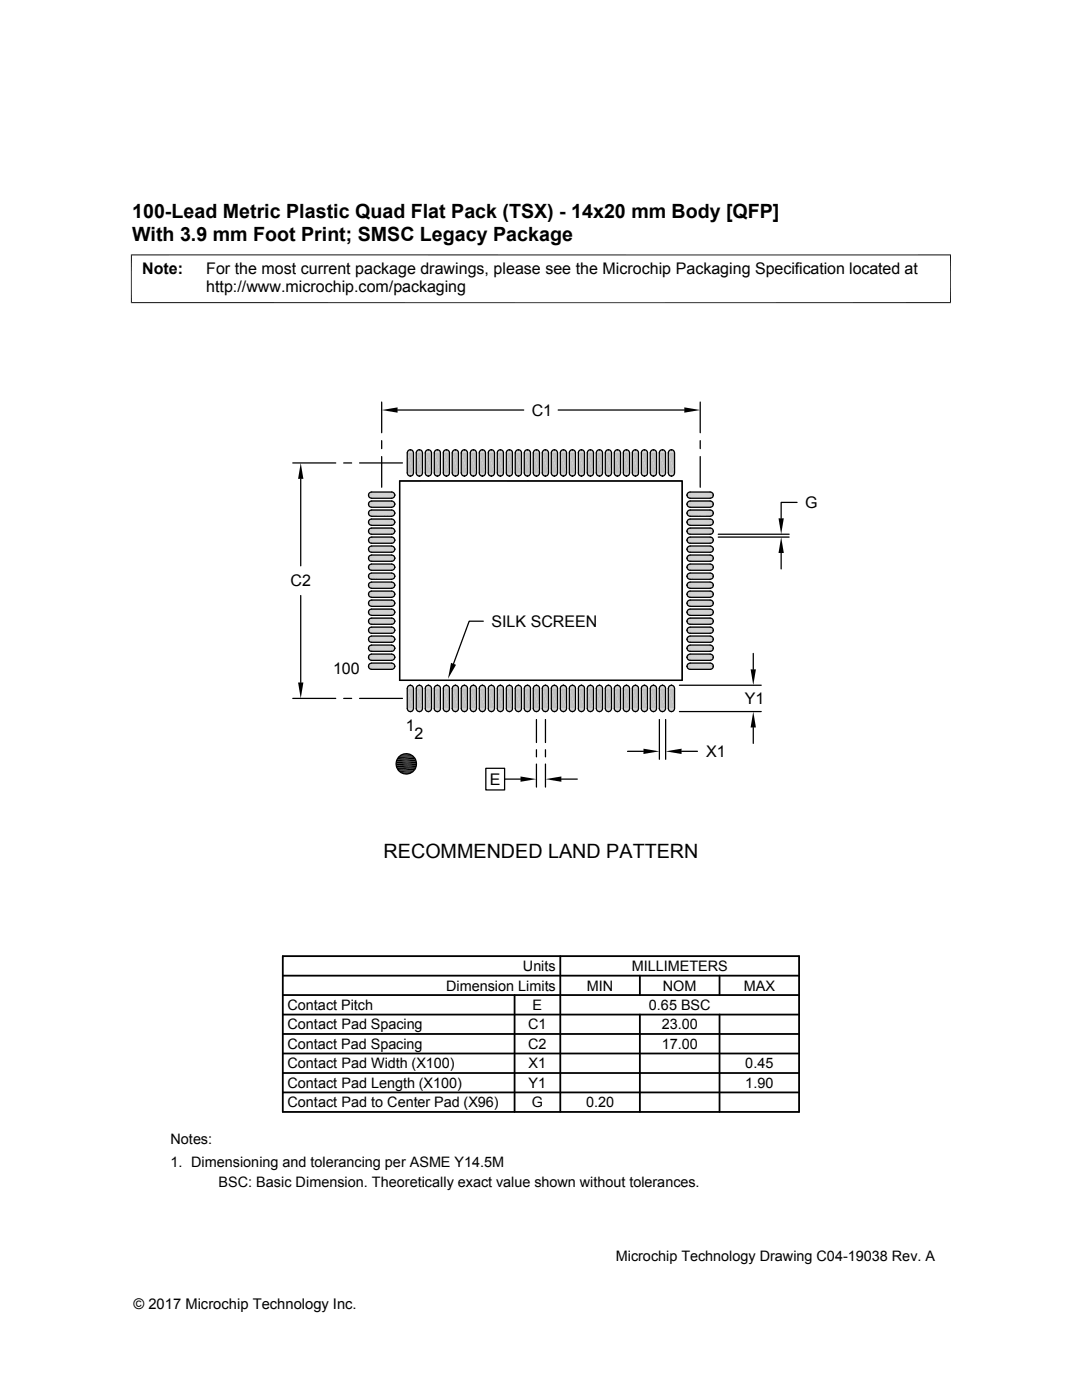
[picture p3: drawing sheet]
<svg xmlns="http://www.w3.org/2000/svg" width="216mm" height="279mm" viewBox="0 0 216 279" stroke-linecap="round" stroke-linejoin="round" font-family="sans-serif">
<defs><g id="words">
<g font-size="3.9">
<text x="26.4" y="43.5">100-Lead Metric Plastic Quad Flat Pack (TSX) - 14x20 mm Body [QFP]</text>
<text x="26.4" y="48">With 3.9 mm Foot Print; SMSC Legacy Package</text>
<text x="76.5" y="171.1">RECOMMENDED LAND PATTERN</text>
</g>
<g font-size="3.2">
<text x="28.4" y="54.6">Note:</text>
<text x="41.1" y="58.3">http://www.microchip.com/packaging</text>
<text x="41.1" y="54.6">For the most current package drawings, please see the Microchip Packaging Specification located at</text>
<text x="106.1" y="83">C1</text>
<text x="160.7" y="101.4">G</text>
<text x="58" y="117">C2</text>
<text x="98.1" y="125.1">SILK SCREEN</text>
<text x="66.5" y="134.5">100</text>
<text x="148.6" y="140.5">Y1</text>
<text x="81" y="145.9">1</text>
<text x="82.7" y="147.5">2</text>
<text x="140.9" y="151.1">X1</text>
<text x="97.7" y="156.6">E</text>
</g>
<g font-size="2.9">
<text x="89" y="197.7">Dimension Limits</text>
<text x="104.3" y="193.8">Units</text>
<text x="117.1" y="197.7">MIN</text>
<text x="126" y="193.8">MILLIMETERS</text>
<text x="132.3" y="197.7">NOM</text>
<text x="148.4" y="197.7">MAX</text>
<text x="57.3" y="201.6">Contact Pitch</text>
<text x="106.3" y="201.6">E</text>
<text x="129.5" y="201.6">0.65 BSC</text>
<text x="57.3" y="209.3">Contact Pad Spacing</text>
<text x="57.3" y="205.4">Contact Pad Spacing</text>
<text x="105.4" y="209.3">C2</text>
<text x="105.4" y="205.4">C1</text>
<text x="132" y="205.4">23.00</text>
<text x="132" y="209.3">17.00</text>
<text x="57.3" y="213.2">Contact Pad Width (X100)</text>
<text x="105.5" y="213.2">X1</text>
<text x="148.7" y="213.2">0.45</text>
<text x="57.3" y="221">Contact Pad to Center Pad (X96)</text>
<text x="57.3" y="217.1">Contact Pad Length (X100)</text>
<text x="105.5" y="217.1">Y1</text>
<text x="106.1" y="221">G</text>
<text x="116.9" y="221">0.20</text>
<text x="148.7" y="217.1">1.90</text>
<text x="34" y="228.3">Notes:</text>
<text x="34" y="232.9">1. Dimensioning and tolerancing per ASME Y14.5M</text>
<text x="43.6" y="236.9">BSC: Basic Dimension. Theoretically exact value shown without tolerances.</text>
<text x="122.9" y="251.7">Microchip Technology Drawing C04-19038 Rev. A</text>
<text x="26.6" y="261.3">© 2017 Microchip Technology Inc.</text>
</g>
</g></defs>
<g fill="#c0c0c0">
<path d="M81.8 89.8h.2z"/>
<path d="M83.6 89.8h.2z"/>
<path d="M85.4 89.8h.2z"/>
<path d="M87.2 89.8h.2z"/>
<path d="M89 89.8h.2z"/>
<path d="M90.8 89.8h.2z"/>
<path d="M92.6 89.8h.2z"/>
<path d="M94.4 89.8h.2z"/>
<path d="M96.2 89.8h.2z"/>
<path d="M98 89.8h.1z"/>
<path d="M99.8 89.8h.1z"/>
<path d="M101.5 89.8h.2z"/>
<path d="M103.3 89.8h.2z"/>
<path d="M105.1 89.8h.2z"/>
<path d="M106.9 89.8h.2z"/>
<path d="M108.7 89.8h.2z"/>
<path d="M110.5 89.8h.2z"/>
<path d="M112.3 89.8h.2z"/>
<path d="M114.1 89.8h.2z"/>
<path d="M115.9 89.8h.2z"/>
<path d="M117.7 89.8h.2z"/>
<path d="M119.5 89.8h.2z"/>
<path d="M121.3 89.8h.2z"/>
<path d="M123.1 89.8h.2z"/>
<path d="M124.9 89.8h.2z"/>
<path d="M126.7 89.8h.2z"/>
<path d="M128.5 89.8h.2z"/>
<path d="M130.3 89.8h.2z"/>
<path d="M132.1 89.8h.2z"/>
<path d="M133.9 89.8h.2z"/>
<path d="M101.5 89.8h.3z"/>
<path d="M99.7 89.8h.3z"/>
<path d="M99.8 89.8h.2z"/>
<path d="M97.9 89.8h.3z"/>
<path d="M98 89.8h.2z"/>
<path d="M96.1 89.8h.3z"/>
<path d="M94.3 89.8h.3z"/>
<path d="M92.5 89.8h.3z"/>
<path d="M90.7 89.8h.3z"/>
<path d="M88.9 89.8h.3z"/>
<path d="M87.1 89.8h.3z"/>
<path d="M85.3 89.8h.3z"/>
<path d="M133.8 89.8h.4z"/>
<path d="M133.9 89.8h.3z"/>
<path d="M132 89.8h.4z"/>
<path d="M132.1 89.8h.3z"/>
<path d="M130.2 89.8h.4z"/>
<path d="M130.3 89.8h.3z"/>
<path d="M128.4 89.8h.4z"/>
<path d="M128.5 89.8h.3z"/>
<path d="M126.6 89.8h.4z"/>
<path d="M126.7 89.8h.3z"/>
<path d="M124.8 89.8h.4z"/>
<path d="M124.9 89.8h.3z"/>
<path d="M123 89.8h.4z"/>
<path d="M123.1 89.8h.3z"/>
<path d="M121.2 89.8h.4z"/>
<path d="M121.3 89.8h.3z"/>
<path d="M119.4 89.8h.4z"/>
<path d="M119.5 89.8h.3z"/>
<path d="M117.6 89.8h.4z"/>
<path d="M117.7 89.8h.3z"/>
<path d="M115.8 89.8h.4z"/>
<path d="M115.9 89.8h.3z"/>
<path d="M114 89.8h.4z"/>
<path d="M114.1 89.8h.3z"/>
<path d="M112.2 89.8h.4z"/>
<path d="M112.3 89.8h.3z"/>
<path d="M110.4 89.8h.4z"/>
<path d="M110.5 89.8h.3z"/>
<path d="M108.6 89.8h.4z"/>
<path d="M108.7 89.8h.3z"/>
<path d="M106.8 89.8h.5z"/>
<path d="M106.9 89.8h.4z"/>
<path d="M105 89.8h.5z"/>
<path d="M105.1 89.8h.4z"/>
<path d="M103.2 89.8h.5z"/>
<path d="M103.3 89.8h.4z"/>
<path d="M101.4 89.8h.5z"/>
<path d="M101.5 89.8h.4z"/>
<path d="M99.6 89.8h.5z"/>
<path d="M99.7 89.8h.4z"/>
<path d="M97.9 89.8h.4z"/>
<path d="M96.1 89.8h.4z"/>
<path d="M94.3 89.8h.4z"/>
<path d="M92.5 89.8h.4z"/>
<path d="M90.7 89.8h.4z"/>
<path d="M88.9 89.8h.4z"/>
<path d="M87.1 89.8h.4z"/>
<path d="M85.3 89.8h.4z"/>
<path d="M83.5 89.8h.4z"/>
<path d="M83.6 89.8h.3z"/>
<path d="M81.7 89.8h.4z"/>
<path d="M81.8 89.8h.3z"/>
<path d="M133.7 89.8h.5z"/>
<path d="M131.9 89.8h.5z"/>
<path d="M108.6 89.8h.5z"/>
<path d="M97.8 89.8h.5z"/>
<path d="M96 89.8h.5z"/>
<path d="M94.2 89.8h.5z"/>
<path d="M92.4 89.8h.5z"/>
<path d="M83.4 89.8h.5z"/>
<path d="M81.6 89.8h.5z"/>
<path d="M133.7 89.9h.6z"/>
<path d="M133.7 89.8l.6 .1z"/>
<path d="M131.9 89.9h.6z"/>
<path d="M131.9 89.8l.6 .1z"/>
<path d="M130.1 89.9h.6z"/>
<path d="M130.2 89.8l.5 .1z"/>
<path d="M128.3 89.9h.6z"/>
<path d="M128.4 89.8l.5 .1z"/>
<path d="M126.5 89.9h.6z"/>
<path d="M126.6 89.8l.5 .1z"/>
<path d="M124.7 89.9h.6z"/>
<path d="M124.8 89.8l.5 .1z"/>
<path d="M122.9 89.9h.6z"/>
<path d="M123 89.8l.5 .1z"/>
<path d="M121.1 89.9h.6z"/>
<path d="M121.2 89.8l.5 .1z"/>
<path d="M119.3 89.9h.6z"/>
<path d="M119.4 89.8l.5 .1z"/>
<path d="M117.5 89.9h.6z"/>
<path d="M117.6 89.8l.5 .1z"/>
<path d="M115.7 89.9h.6z"/>
<path d="M115.8 89.8l.5 .1z"/>
<path d="M113.9 89.9h.6z"/>
<path d="M114 89.8l.5 .1z"/>
<path d="M112.1 89.9h.6z"/>
<path d="M112.2 89.8l.5 .1z"/>
<path d="M110.3 89.9h.6z"/>
<path d="M110.4 89.8l.5 .1z"/>
<path d="M108.5 89.9h.6z"/>
<path d="M108.6 89.8l.5 .1z"/>
<path d="M106.7 89.9h.6z"/>
<path d="M106.8 89.8l.5 .1z"/>
<path d="M104.9 89.9h.6z"/>
<path d="M105 89.8l.5 .1z"/>
<path d="M103.1 89.9h.7z"/>
<path d="M103.2 89.8l.6 .1z"/>
<path d="M101.3 89.9h.7z"/>
<path d="M101.4 89.8l.6 .1z"/>
<path d="M99.5 89.9h.7z"/>
<path d="M99.6 89.8l.6 .1z"/>
<path d="M97.7 89.9h.7z"/>
<path d="M97.8 89.8l.6 .1z"/>
<path d="M95.9 89.9h.7z"/>
<path d="M96 89.8l.6 .1z"/>
<path d="M94.1 89.9h.7z"/>
<path d="M94.2 89.8l.6 .1z"/>
<path d="M92.4 89.9h.6z"/>
<path d="M92.4 89.8l.6 .1z"/>
<path d="M90.6 89.9h.6z"/>
<path d="M90.6 89.8l.6 .1z"/>
<path d="M88.8 89.9h.6z"/>
<path d="M88.8 89.8l.6 .1z"/>
<path d="M87 89.9h.6z"/>
<path d="M87 89.8l.6 .1z"/>
<path d="M85.2 89.9h.6z"/>
<path d="M85.2 89.8l.6 .1z"/>
<path d="M83.4 89.9h.6z"/>
<path d="M83.4 89.8l.6 .1z"/>
<path d="M81.6 89.9h.6z"/>
<path d="M81.6 89.8l.6 .1z"/>
<path d="M133.6 89.9h.7z"/>
<path d="M131.8 89.9h.7z"/>
<path d="M130 89.9h.7z"/>
<path d="M128.2 89.9h.7z"/>
<path d="M126.4 89.9h.7z"/>
<path d="M121.1 89.9h.7z"/>
<path d="M119.3 89.9h.7z"/>
<path d="M117.5 89.9h.7z"/>
<path d="M115.7 89.9h.7z"/>
<path d="M113.9 89.9h.7z"/>
<path d="M112.1 89.9h.7z"/>
<path d="M110.3 89.9h.7z"/>
<path d="M108.5 89.9h.7z"/>
<path d="M106.7 89.9h.7z"/>
<path d="M104.9 89.9h.7z"/>
<path d="M92.3 89.9h.7z"/>
<path d="M90.5 89.9h.7z"/>
<path d="M88.7 89.9h.7z"/>
<path d="M86.9 89.9h.7z"/>
<path d="M85.1 89.9h.7z"/>
<path d="M83.3 89.9h.7z"/>
<path d="M81.5 89.9h.7z"/>
<path d="M133.6 89.9h.8z"/>
<path d="M131.8 89.9h.8z"/>
<path d="M130 89.9h.8z"/>
<path d="M128.2 89.9h.8z"/>
<path d="M126.4 89.9h.8z"/>
<path d="M124.6 89.9h.8z"/>
<path d="M124.7 89.9h.7z"/>
<path d="M122.8 89.9h.8z"/>
<path d="M122.9 89.9h.7z"/>
<path d="M121 89.9h.8z"/>
<path d="M119.2 89.9h.8z"/>
<path d="M117.4 89.9h.8z"/>
<path d="M115.6 89.9h.8z"/>
<path d="M113.8 89.9h.8z"/>
<path d="M112 89.9h.8z"/>
<path d="M110.2 89.9h.8z"/>
<path d="M108.4 89.9h.8z"/>
<path d="M106.6 89.9h.8z"/>
<path d="M104.8 89.9h.8z"/>
<path d="M103 89.9h.8z"/>
<path d="M101.2 89.9h.8z"/>
<path d="M99.4 89.9h.8z"/>
<path d="M92.3 89.9h.8z"/>
<path d="M90.5 89.9h.8z"/>
<path d="M88.7 89.9h.8z"/>
<path d="M86.9 89.9h.8z"/>
<path d="M85.1 89.9h.8z"/>
<path d="M83.3 89.9h.8z"/>
<path d="M81.5 89.9h.8z"/>
<path d="M124.5 89.9h.9z"/>
<path d="M115.6 89.9h.9z"/>
<path d="M113.8 89.9h.9z"/>
<path d="M112 89.9h.9z"/>
<path d="M110.2 89.9h.9z"/>
<path d="M108.4 89.9h.9z"/>
<path d="M106.6 89.9h.9z"/>
<path d="M104.8 89.9h.9z"/>
<path d="M103 89.9h.9z"/>
<path d="M101.2 89.9h.9z"/>
<path d="M99.4 89.9h.9z"/>
<path d="M97.6 89.9h.9z"/>
<path d="M97.7 89.9h.8z"/>
<path d="M95.9 89.9h.8z"/>
<path d="M94.1 89.9h.8z"/>
<path d="M85 89.9h.9z"/>
<path d="M133.5 89.9l1 .1z"/>
<path d="M131.7 89.9l1 .1z"/>
<path d="M129.9 89.9l1 .1z"/>
<path d="M128.1 89.9l1 .1z"/>
<path d="M126.3 89.9l1 .1z"/>
<path d="M124.5 89.9l1 .1z"/>
<path d="M122.8 89.9l.9 .1z"/>
<path d="M121 89.9l.9 .1z"/>
<path d="M119.2 89.9l.9 .1z"/>
<path d="M117.4 89.9l.9 .1z"/>
<path d="M115.6 89.9l.9 .1z"/>
<path d="M113.8 89.9l.9 .1z"/>
<path d="M112 89.9l.9 .1z"/>
<path d="M110.2 89.9l.9 .1z"/>
<path d="M108.4 89.9l.9 .1z"/>
<path d="M106.6 89.9l.9 .1z"/>
<path d="M104.8 89.9l.9 .1z"/>
<path d="M103 89.9l.9 .1z"/>
<path d="M101.2 89.9l.9 .1z"/>
<path d="M99.4 89.9l.9 .1z"/>
<path d="M97.6 89.9l.9 .1z"/>
<path d="M95.8 89.9l.9 .1z"/>
<path d="M94 89.9l.9 .1z"/>
<path d="M92.2 89.9l.9 .1z"/>
<path d="M90.4 89.9l.9 .1z"/>
<path d="M88.6 89.9l.9 .1z"/>
<path d="M86.8 89.9l1 .1z"/>
<path d="M85 89.9l1 .1z"/>
<path d="M83.2 89.9l1 .1z"/>
<path d="M81.4 89.9l1 .1z"/>
<path d="M133.5 90h1z"/>
<path d="M131.7 90h1z"/>
<path d="M129.9 90h1z"/>
<path d="M128.1 90h1z"/>
<path d="M126.3 90h1z"/>
<path d="M124.5 90h1z"/>
<path d="M122.7 90h1z"/>
<path d="M120.9 90h1z"/>
<path d="M119.1 90h1z"/>
<path d="M117.3 90h1z"/>
<path d="M115.5 90h1z"/>
<path d="M113.7 90h1z"/>
<path d="M112 90h.9z"/>
<path d="M110.2 90h.9z"/>
<path d="M108.4 90h.9z"/>
<path d="M106.6 90h.9z"/>
<path d="M104.8 90h.9z"/>
<path d="M103 90h.9z"/>
<path d="M101.2 90h1z"/>
<path d="M99.4 90h1z"/>
<path d="M97.6 90h1z"/>
<path d="M95.8 90h1z"/>
<path d="M94 90h1z"/>
<path d="M92.2 90h1z"/>
<path d="M90.4 90h1z"/>
<path d="M88.6 90h1z"/>
<path d="M86.8 90h1z"/>
<path d="M85 90h1z"/>
<path d="M83.2 90h1z"/>
<path d="M81.4 90h1z"/>
<path d="M133.5 90l1 .1z"/>
<path d="M131.7 90l1 .1z"/>
<path d="M129.9 90l1 .1z"/>
<path d="M128.1 90l1 .1z"/>
<path d="M126.3 90l1 .1z"/>
<path d="M124.5 90l1 .1z"/>
<path d="M122.7 90l1 .1z"/>
<path d="M120.9 90l1 .1z"/>
<path d="M119.1 90l1 .1z"/>
<path d="M117.3 90l1 .1z"/>
<path d="M115.5 90l1 .1z"/>
<path d="M113.7 90l1 .1z"/>
<path d="M111.9 90l1.1 .1z"/>
<path d="M110.1 90l1.1 .1z"/>
<path d="M108.3 90l1.1 .1z"/>
<path d="M106.5 90l1.1 .1z"/>
<path d="M104.7 90l1.1 .1z"/>
<path d="M102.9 90l1.1 .1z"/>
<path d="M101.1 90l1.1 .1z"/>
<path d="M99.3 90l1.1 .1z"/>
<path d="M97.5 90l1.1 .1z"/>
<path d="M95.7 90l1.1 .1z"/>
<path d="M93.9 90l1.1 .1z"/>
<path d="M92.1 90l1.1 .1z"/>
<path d="M90.3 90l1.1 .1z"/>
<path d="M88.6 90l1 .1z"/>
<path d="M86.8 90l1 .1z"/>
<path d="M85 90l1 .1z"/>
<path d="M83.2 90l1 .1z"/>
<path d="M81.4 90l1 .1z"/>
<path d="M133.4 90.1h1.2z"/>
<path d="M131.6 90.1h1.2z"/>
<path d="M129.9 90.1h1.1z"/>
<path d="M128.1 90.1h1.1z"/>
<path d="M126.3 90.1h1.1z"/>
<path d="M124.5 90.1h1.1z"/>
<path d="M122.7 90.1h1.1z"/>
<path d="M120.9 90.1h1.1z"/>
<path d="M119.1 90.1h1.1z"/>
<path d="M117.3 90.1h1.1z"/>
<path d="M115.5 90.1h1.1z"/>
<path d="M113.7 90.1h1.1z"/>
<path d="M111.9 90.1h1.1z"/>
<path d="M110.1 90.1h1.1z"/>
<path d="M108.3 90.1h1.1z"/>
<path d="M106.5 90.1h1.1z"/>
<path d="M104.7 90.1h1.1z"/>
<path d="M102.9 90.1h1.1z"/>
<path d="M101.1 90.1h1.1z"/>
<path d="M99.3 90.1h1.1z"/>
<path d="M97.5 90.1h1.1z"/>
<path d="M95.7 90.1h1.1z"/>
<path d="M93.9 90.1h1.1z"/>
<path d="M92.1 90.1h1.1z"/>
<path d="M90.3 90.1h1.1z"/>
<path d="M88.5 90.1h1.1z"/>
<path d="M86.7 90.1h1.1z"/>
<path d="M84.9 90.1h1.1z"/>
<path d="M83.1 90.1h1.1z"/>
<path d="M81.3 90.1h1.2z"/>
<path d="M133.4 90.1l1.2 .1z"/>
<path d="M131.6 90.1l1.2 .1z"/>
<path d="M129.8 90.1l1.2 .1z"/>
<path d="M128 90.1l1.2 .1z"/>
<path d="M126.2 90.1l1.2 .1z"/>
<path d="M124.4 90.1l1.2 .1z"/>
<path d="M122.6 90.1l1.2 .1z"/>
<path d="M120.8 90.1l1.2 .1z"/>
<path d="M119 90.1l1.2 .1z"/>
<path d="M117.2 90.1l1.2 .1z"/>
<path d="M115.4 90.1l1.2 .1z"/>
<path d="M113.6 90.1l1.2 .1z"/>
<path d="M111.8 90.1l1.2 .1z"/>
<path d="M110 90.1l1.2 .1z"/>
<path d="M108.2 90.1l1.2 .1z"/>
<path d="M106.4 90.1l1.2 .1z"/>
<path d="M104.7 90.1l1.1 .1z"/>
<path d="M102.9 90.1l1.1 .1z"/>
<path d="M101.1 90.1l1.1 .1z"/>
<path d="M99.3 90.1l1.1 .1z"/>
<path d="M97.5 90.1l1.1 .1z"/>
<path d="M95.7 90.1l1.1 .1z"/>
<path d="M93.9 90.1l1.1 .1z"/>
<path d="M92.1 90.1l1.1 .1z"/>
<path d="M90.3 90.1l1.1 .1z"/>
<path d="M88.5 90.1l1.2 .1z"/>
<path d="M86.7 90.1l1.2 .1z"/>
<path d="M84.9 90.1l1.2 .1z"/>
<path d="M83.1 90.1l1.2 .1z"/>
<path d="M81.3 90.1l1.2 .1z"/>
<path d="M133.4 90.2l1.2 .1z"/>
<path d="M131.6 90.2l1.2 .1z"/>
<path d="M129.8 90.2l1.2 .1z"/>
<path d="M128 90.2l1.2 .1z"/>
<path d="M126.2 90.2l1.2 .1z"/>
<path d="M124.4 90.2l1.2 .1z"/>
<path d="M122.6 90.2l1.2 .1z"/>
<path d="M120.8 90.2l1.2 .1z"/>
<path d="M119 90.2l1.2 .1z"/>
<path d="M117.2 90.2l1.2 .1z"/>
<path d="M115.4 90.2l1.2 .1z"/>
<path d="M113.6 90.2l1.2 .1z"/>
<path d="M111.8 90.2l1.2 .1z"/>
<path d="M110 90.2l1.2 .1z"/>
<path d="M108.2 90.2l1.2 .1z"/>
<path d="M106.4 90.2l1.2 .1z"/>
<path d="M104.6 90.2l1.2 .1z"/>
<path d="M102.8 90.2l1.3 .1z"/>
<path d="M101 90.2l1.3 .1z"/>
<path d="M99.3 90.2l1.2 .1z"/>
<path d="M97.5 90.2l1.2 .1z"/>
<path d="M95.7 90.2l1.2 .1z"/>
<path d="M93.9 90.2l1.2 .1z"/>
<path d="M92.1 90.2l1.2 .1z"/>
<path d="M90.3 90.2l1.2 .1z"/>
<path d="M88.5 90.2l1.2 .1z"/>
<path d="M86.7 90.2l1.2 .1z"/>
<path d="M84.9 90.2l1.2 .1z"/>
<path d="M83.1 90.2l1.2 .1z"/>
<path d="M81.3 90.2l1.2 .1z"/>
<path d="M133.4 90.3h1.2z"/>
<path d="M131.6 90.3h1.2z"/>
<path d="M129.8 90.3h1.2z"/>
<path d="M128 90.3h1.2z"/>
<path d="M126.2 90.3h1.2z"/>
<path d="M124.4 90.3h1.2z"/>
<path d="M122.6 90.3h1.2z"/>
<path d="M120.8 90.3h1.2z"/>
<path d="M119 90.3h1.2z"/>
<path d="M117.2 90.3h1.2z"/>
<path d="M115.4 90.3h1.2z"/>
<path d="M113.6 90.3h1.2z"/>
<path d="M111.8 90.3h1.2z"/>
<path d="M110 90.3h1.2z"/>
<path d="M108.2 90.3h1.2z"/>
<path d="M106.4 90.3h1.2z"/>
<path d="M104.6 90.3h1.3z"/>
<path d="M102.8 90.3h1.3z"/>
<path d="M101 90.3h1.3z"/>
<path d="M99.2 90.3h1.3z"/>
<path d="M97.4 90.3h1.3z"/>
<path d="M95.7 90.3h1.2z"/>
<path d="M93.9 90.3h1.2z"/>
<path d="M92.1 90.3h1.2z"/>
<path d="M90.3 90.3h1.2z"/>
<path d="M88.5 90.3h1.2z"/>
<path d="M86.7 90.3h1.2z"/>
<path d="M84.9 90.3h1.2z"/>
<path d="M83.1 90.3h1.2z"/>
<path d="M81.3 90.3h1.2z"/>
<path d="M133.4 90.3l1.2 .1h-1.3z"/>
<path d="M133.4 90.3h1.2v.1z"/>
<path d="M131.6 90.3l1.2 .1h-1.2z"/>
<path d="M131.6 90.3h1.2v.1z"/>
<path d="M129.8 90.3l1.2 .1h-1.2z"/>
<path d="M129.8 90.3h1.2v.1z"/>
<path d="M128 90.3l1.2 .1h-1.2z"/>
<path d="M128 90.3h1.2v.1z"/>
<path d="M126.2 90.3l1.2 .1h-1.2z"/>
<path d="M126.2 90.3h1.2v.1z"/>
<path d="M124.4 90.3l1.2 .1h-1.2z"/>
<path d="M124.4 90.3h1.2v.1z"/>
<path d="M122.6 90.3l1.2 .1h-1.2z"/>
<path d="M122.6 90.3h1.2v.1z"/>
<path d="M120.8 90.3l1.2 .1h-1.2z"/>
<path d="M120.8 90.3h1.2v.1z"/>
<path d="M119 90.3l1.2 .1h-1.2z"/>
<path d="M119 90.3h1.2v.1z"/>
<path d="M117.2 90.3l1.2 .1h-1.2z"/>
<path d="M117.2 90.3h1.2v.1z"/>
<path d="M115.4 90.3l1.2 .1h-1.2z"/>
<path d="M115.4 90.3h1.2v.1z"/>
<path d="M113.6 90.3l1.2 .1h-1.2z"/>
<path d="M113.6 90.3h1.2v.1z"/>
<path d="M111.8 90.3l1.3 .1h-1.3z"/>
<path d="M111.8 90.3h1.2l.1 .1z"/>
<path d="M110 90.3l1.3 .1h-1.3z"/>
<path d="M110 90.3h1.2l.1 .1z"/>
<path d="M108.2 90.3l1.3 .1h-1.3z"/>
<path d="M108.2 90.3h1.2l.1 .1z"/>
<path d="M106.4 90.3l1.3 .1h-1.3z"/>
<path d="M106.4 90.3h1.2l.1 .1z"/>
<path d="M104.6 90.3l1.3 .1h-1.3z"/>
<path d="M104.6 90.3h1.3v.1z"/>
<path d="M102.8 90.3l1.3 .1h-1.3z"/>
<path d="M102.8 90.3h1.3v.1z"/>
<path d="M101 90.3l1.3 .1h-1.3z"/>
<path d="M101 90.3h1.3v.1z"/>
<path d="M99.2 90.3l1.3 .1h-1.3z"/>
<path d="M99.2 90.3h1.3v.1z"/>
<path d="M97.4 90.3l1.3 .1h-1.3z"/>
<path d="M97.4 90.3h1.3v.1z"/>
<path d="M95.7 90.3l1.2 .1h-1.3z"/>
<path d="M95.7 90.3h1.2v.1z"/>
<path d="M93.9 90.3l1.2 .1h-1.3z"/>
<path d="M93.9 90.3h1.2v.1z"/>
<path d="M92.1 90.3l1.2 .1h-1.3z"/>
<path d="M92.1 90.3h1.2v.1z"/>
<path d="M90.3 90.3l1.2 .1h-1.3z"/>
<path d="M90.3 90.3h1.2v.1z"/>
<path d="M88.5 90.3l1.2 .1h-1.2z"/>
<path d="M88.5 90.3h1.2v.1z"/>
<path d="M86.7 90.3l1.2 .1h-1.2z"/>
<path d="M86.7 90.3h1.2v.1z"/>
<path d="M84.9 90.3l1.2 .1h-1.2z"/>
<path d="M84.9 90.3h1.2v.1z"/>
<path d="M83.1 90.3l1.2 .1h-1.2z"/>
<path d="M83.1 90.3h1.2v.1z"/>
<path d="M81.3 90.3l1.2 .1h-1.2z"/>
<path d="M81.3 90.3h1.2v.1z"/>
<path d="M133.3 90.4l1.3 4h-1.3z"/>
<path d="M133.3 90.4h1.3v4z"/>
<path d="M131.6 90.4l1.2 4h-1.2z"/>
<path d="M131.6 90.4h1.2v4z"/>
<path d="M129.8 90.4l1.2 4h-1.2z"/>
<path d="M129.8 90.4h1.2v4z"/>
<path d="M128 90.4l1.2 4h-1.2z"/>
<path d="M128 90.4h1.2v4z"/>
<path d="M126.2 90.4l1.2 4h-1.2z"/>
<path d="M126.2 90.4h1.2v4z"/>
<path d="M124.4 90.4l1.2 4h-1.2z"/>
<path d="M124.4 90.4h1.2v4z"/>
<path d="M122.6 90.4l1.2 4h-1.2z"/>
<path d="M122.6 90.4h1.2v4z"/>
<path d="M120.8 90.4l1.2 4h-1.2z"/>
<path d="M120.8 90.4h1.2v4z"/>
<path d="M119 90.4l1.2 4h-1.2z"/>
<path d="M119 90.4h1.2v4z"/>
<path d="M117.2 90.4l1.2 4h-1.2z"/>
<path d="M117.2 90.4h1.2v4z"/>
<path d="M115.4 90.4l1.2 4h-1.2z"/>
<path d="M115.4 90.4h1.2v4z"/>
<path d="M113.6 90.4l1.2 4h-1.2z"/>
<path d="M113.6 90.4h1.2v4z"/>
<path d="M111.8 90.4l1.3 4h-1.3z"/>
<path d="M111.8 90.4h1.3v4z"/>
<path d="M110 90.4l1.3 4h-1.3z"/>
<path d="M110 90.4h1.3v4z"/>
<path d="M108.2 90.4l1.3 4h-1.3z"/>
<path d="M108.2 90.4h1.3v4z"/>
<path d="M106.4 90.4l1.3 4h-1.3z"/>
<path d="M106.4 90.4h1.3v4z"/>
<path d="M104.6 90.4l1.3 4h-1.3z"/>
<path d="M104.6 90.4h1.3v4z"/>
<path d="M102.8 90.4l1.3 4h-1.3z"/>
<path d="M102.8 90.4h1.3v4z"/>
<path d="M101 90.4l1.3 4h-1.3z"/>
<path d="M101 90.4h1.3v4z"/>
<path d="M99.2 90.4l1.3 4h-1.3z"/>
<path d="M99.2 90.4h1.3v4z"/>
<path d="M97.4 90.4l1.3 4h-1.3z"/>
<path d="M97.4 90.4h1.3v4z"/>
<path d="M95.6 90.4l1.3 4h-1.3z"/>
<path d="M95.6 90.4h1.3v4z"/>
<path d="M93.8 90.4l1.3 4h-1.3z"/>
<path d="M93.8 90.4h1.3v4z"/>
<path d="M92 90.4l1.3 4h-1.3z"/>
<path d="M92 90.4h1.3v4z"/>
<path d="M90.2 90.4l1.3 4h-1.3z"/>
<path d="M90.2 90.4h1.3v4z"/>
<path d="M88.5 90.4l1.2 4h-1.2z"/>
<path d="M88.5 90.4h1.2v4z"/>
<path d="M86.7 90.4l1.2 4h-1.2z"/>
<path d="M86.7 90.4h1.2v4z"/>
<path d="M84.9 90.4l1.2 4h-1.2z"/>
<path d="M84.9 90.4h1.2v4z"/>
<path d="M83.1 90.4l1.2 4h-1.2z"/>
<path d="M83.1 90.4h1.2v4z"/>
<path d="M81.3 90.4l1.2 4h-1.2z"/>
<path d="M81.3 90.4h1.2v4z"/>
<path d="M133.3 94.4l1.3 .1h-1.2z"/>
<path d="M133.3 94.4h1.3v.1z"/>
<path d="M131.6 94.4l1.2 .1h-1.2z"/>
<path d="M131.6 94.4h1.2v.1z"/>
<path d="M129.8 94.4l1.2 .1h-1.2z"/>
<path d="M129.8 94.4h1.2v.1z"/>
<path d="M128 94.4l1.2 .1h-1.2z"/>
<path d="M128 94.4h1.2v.1z"/>
<path d="M126.2 94.4l1.2 .1h-1.2z"/>
<path d="M126.2 94.4h1.2v.1z"/>
<path d="M124.4 94.4l1.2 .1h-1.2z"/>
<path d="M124.4 94.4h1.2v.1z"/>
<path d="M122.6 94.4l1.2 .1h-1.2z"/>
<path d="M122.6 94.4h1.2v.1z"/>
<path d="M120.8 94.4l1.2 .1h-1.2z"/>
<path d="M120.8 94.4h1.2v.1z"/>
<path d="M119 94.4l1.2 .1h-1.2z"/>
<path d="M119 94.4h1.2v.1z"/>
<path d="M117.2 94.4l1.2 .1h-1.2z"/>
<path d="M117.2 94.4h1.2v.1z"/>
<path d="M115.4 94.4l1.2 .1h-1.2z"/>
<path d="M115.4 94.4h1.2v.1z"/>
<path d="M113.6 94.4l1.2 .1h-1.2z"/>
<path d="M113.6 94.4h1.2v.1z"/>
<path d="M111.8 94.4l1.2 .1h-1.2z"/>
<path d="M111.8 94.4h1.3l-.1 .1z"/>
<path d="M110 94.4l1.2 .1h-1.2z"/>
<path d="M110 94.4h1.3l-.1 .1z"/>
<path d="M108.2 94.4l1.2 .1h-1.2z"/>
<path d="M108.2 94.4h1.3l-.1 .1z"/>
<path d="M106.4 94.4l1.2 .1h-1.2z"/>
<path d="M106.4 94.4h1.3l-.1 .1z"/>
<path d="M104.6 94.4l1.3 .1h-1.3z"/>
<path d="M104.6 94.4h1.3v.1z"/>
<path d="M102.8 94.4l1.3 .1h-1.3z"/>
<path d="M102.8 94.4h1.3v.1z"/>
<path d="M101 94.4l1.3 .1h-1.3z"/>
<path d="M101 94.4h1.3v.1z"/>
<path d="M99.2 94.4l1.3 .1h-1.3z"/>
<path d="M99.2 94.4h1.3v.1z"/>
<path d="M97.4 94.4l1.3 .1h-1.3z"/>
<path d="M97.4 94.4h1.3v.1z"/>
<path d="M95.6 94.4l1.3 .1h-1.3z"/>
<path d="M95.6 94.4h1.3v.1z"/>
<path d="M93.8 94.4l1.3 .1h-1.2z"/>
<path d="M93.8 94.4h1.3v.1z"/>
<path d="M92 94.4l1.3 .1h-1.2z"/>
<path d="M92 94.4h1.3v.1z"/>
<path d="M90.2 94.4l1.3 .1h-1.2z"/>
<path d="M90.2 94.4h1.3v.1z"/>
<path d="M88.5 94.4l1.2 .1h-1.2z"/>
<path d="M88.5 94.4h1.2v.1z"/>
<path d="M86.7 94.4l1.2 .1h-1.2z"/>
<path d="M86.7 94.4h1.2v.1z"/>
<path d="M84.9 94.4l1.2 .1h-1.2z"/>
<path d="M84.9 94.4h1.2v.1z"/>
<path d="M83.1 94.4l1.2 .1h-1.2z"/>
<path d="M83.1 94.4h1.2v.1z"/>
<path d="M81.3 94.4l1.2 .1h-1.2z"/>
<path d="M81.3 94.4h1.2v.1z"/>
<path d="M133.4 94.5h1.2z"/>
<path d="M131.6 94.5h1.2z"/>
<path d="M129.8 94.5h1.2z"/>
<path d="M128 94.5h1.2z"/>
<path d="M126.2 94.5h1.2z"/>
<path d="M124.4 94.5h1.2z"/>
<path d="M122.6 94.5h1.2z"/>
<path d="M120.8 94.5h1.2z"/>
<path d="M119 94.5h1.2z"/>
<path d="M117.2 94.5h1.2z"/>
<path d="M115.4 94.5h1.2z"/>
<path d="M113.6 94.5h1.2z"/>
<path d="M111.8 94.5h1.2z"/>
<path d="M110 94.5h1.2z"/>
<path d="M108.2 94.5h1.2z"/>
<path d="M106.4 94.5h1.2z"/>
<path d="M104.6 94.5h1.3z"/>
<path d="M102.8 94.5h1.3z"/>
<path d="M101 94.5h1.3z"/>
<path d="M99.2 94.5h1.3z"/>
<path d="M97.4 94.5h1.3z"/>
<path d="M95.6 94.5h1.3z"/>
<path d="M93.9 94.5h1.2z"/>
<path d="M92.1 94.5h1.2z"/>
<path d="M90.3 94.5h1.2z"/>
<path d="M88.5 94.5h1.2z"/>
<path d="M86.7 94.5h1.2z"/>
<path d="M84.9 94.5h1.2z"/>
<path d="M83.1 94.5h1.2z"/>
<path d="M81.3 94.5h1.2z"/>
<path d="M133.4 94.5l1.2 .1z"/>
<path d="M131.6 94.5l1.2 .1z"/>
<path d="M129.8 94.5l1.2 .1z"/>
<path d="M128 94.5l1.2 .1z"/>
<path d="M126.2 94.5l1.2 .1z"/>
<path d="M124.4 94.5l1.2 .1z"/>
<path d="M122.6 94.5l1.2 .1z"/>
<path d="M120.8 94.5l1.2 .1z"/>
<path d="M119 94.5l1.2 .1z"/>
<path d="M117.2 94.5l1.2 .1z"/>
<path d="M115.4 94.5l1.2 .1z"/>
<path d="M113.6 94.5l1.2 .1z"/>
<path d="M111.8 94.5l1.2 .1z"/>
<path d="M110 94.5l1.2 .1z"/>
<path d="M108.2 94.5l1.2 .1z"/>
<path d="M106.4 94.5l1.2 .1z"/>
<path d="M104.6 94.5l1.2 .1z"/>
<path d="M102.8 94.5l1.2 .1z"/>
<path d="M101 94.5l1.2 .1z"/>
<path d="M99.2 94.5l1.2 .1z"/>
<path d="M97.4 94.5l1.2 .1z"/>
<path d="M95.7 94.5l1.1 .1z"/>
<path d="M95.7 94.5h1.2z"/>
<path d="M93.9 94.5l1.1 .1z"/>
<path d="M92.1 94.5l1.1 .1z"/>
<path d="M90.3 94.5l1.1 .1z"/>
<path d="M88.5 94.5l1.1 .1z"/>
<path d="M86.7 94.5l1.2 .1z"/>
<path d="M84.9 94.5l1.2 .1z"/>
<path d="M83.1 94.5l1.2 .1z"/>
<path d="M81.3 94.5l1.2 .1z"/>
<path d="M133.4 94.6h1.2z"/>
<path d="M131.6 94.6h1.2z"/>
<path d="M129.8 94.6h1.2z"/>
<path d="M128 94.6h1.2z"/>
<path d="M126.2 94.6h1.2z"/>
<path d="M124.4 94.6h1.2z"/>
<path d="M122.6 94.6h1.2z"/>
<path d="M120.8 94.6h1.2z"/>
<path d="M119 94.6h1.2z"/>
<path d="M117.2 94.6h1.2z"/>
<path d="M115.4 94.6h1.2z"/>
<path d="M113.6 94.6h1.2z"/>
<path d="M111.8 94.6h1.2z"/>
<path d="M110 94.6h1.2z"/>
<path d="M108.2 94.6h1.2z"/>
<path d="M106.4 94.6h1.2z"/>
<path d="M104.6 94.6h1.2z"/>
<path d="M102.8 94.6h1.2z"/>
<path d="M101 94.6h1.2z"/>
<path d="M99.3 94.6h1.1z"/>
<path d="M97.5 94.6h1.1z"/>
<path d="M95.7 94.6h1.1z"/>
<path d="M93.9 94.6h1.1z"/>
<path d="M92.1 94.6h1.1z"/>
<path d="M90.3 94.6h1.1z"/>
<path d="M88.5 94.6h1.1z"/>
<path d="M86.7 94.6h1.1z"/>
<path d="M86.7 94.6h1.2z"/>
<path d="M84.9 94.6h1.1z"/>
<path d="M84.9 94.6h1.2z"/>
<path d="M83.1 94.6h1.1z"/>
<path d="M83.1 94.6h1.2z"/>
<path d="M81.3 94.6h1.2z"/>
<path d="M133.4 94.6l1.1 .1z"/>
<path d="M131.6 94.6l1.1 .1z"/>
<path d="M129.8 94.6l1.1 .1z"/>
<path d="M128 94.6l1.1 .1z"/>
<path d="M126.2 94.6l1.1 .1z"/>
<path d="M124.4 94.6l1.1 .1z"/>
<path d="M122.6 94.6l1.1 .1z"/>
<path d="M120.8 94.6l1.1 .1z"/>
<path d="M119 94.6l1.1 .1z"/>
<path d="M117.2 94.6l1.1 .1z"/>
<path d="M115.4 94.6l1.1 .1z"/>
<path d="M113.6 94.6l1.1 .1z"/>
<path d="M111.8 94.6l1.1 .1z"/>
<path d="M110 94.6l1.2 .1z"/>
<path d="M108.2 94.6l1.2 .1z"/>
<path d="M106.5 94.6l1.1 .1z"/>
<path d="M106.5 94.6h1.1z"/>
<path d="M104.7 94.6l1.1 .1z"/>
<path d="M104.7 94.6h1.1z"/>
<path d="M102.9 94.6l1.1 .1z"/>
<path d="M102.9 94.6h1.1z"/>
<path d="M101.1 94.6l1.1 .1z"/>
<path d="M101.1 94.6h1.1z"/>
<path d="M99.3 94.6l1.1 .1z"/>
<path d="M97.5 94.6l1.1 .1z"/>
<path d="M95.7 94.6l1.1 .1z"/>
<path d="M93.9 94.6l1.1 .1z"/>
<path d="M92.1 94.6l1.1 .1z"/>
<path d="M90.3 94.6l1.1 .1z"/>
<path d="M88.5 94.6l1.1 .1z"/>
<path d="M86.7 94.6l1.1 .1z"/>
<path d="M84.9 94.6l1.1 .1z"/>
<path d="M83.1 94.6l1.1 .1z"/>
<path d="M81.3 94.6l1.1 .1z"/>
<path d="M133.4 94.7h1.1z"/>
<path d="M131.6 94.7h1.1z"/>
<path d="M129.8 94.7h1.1z"/>
<path d="M128 94.7h1.1z"/>
<path d="M126.3 94.7h1z"/>
<path d="M124.5 94.7h1z"/>
<path d="M122.7 94.7h1z"/>
<path d="M120.9 94.7h1z"/>
<path d="M119.1 94.7h1z"/>
<path d="M117.3 94.7h1z"/>
<path d="M115.5 94.7h1z"/>
<path d="M113.7 94.7h1z"/>
<path d="M111.9 94.7h1z"/>
<path d="M110.1 94.7h1z"/>
<path d="M110.1 94.7h1.1z"/>
<path d="M108.3 94.7h1z"/>
<path d="M108.3 94.7h1.1z"/>
<path d="M106.5 94.7h1z"/>
<path d="M106.5 94.7h1.1z"/>
<path d="M104.7 94.7h1z"/>
<path d="M104.7 94.7h1.1z"/>
<path d="M102.9 94.7h1z"/>
<path d="M102.9 94.7h1.1z"/>
<path d="M101.1 94.7h1.1z"/>
<path d="M99.3 94.7h1.1z"/>
<path d="M97.5 94.7h1.1z"/>
<path d="M95.7 94.7h1.1z"/>
<path d="M93.9 94.7h1.1z"/>
<path d="M92.1 94.7h1.1z"/>
<path d="M90.3 94.7h1.1z"/>
<path d="M88.5 94.7h1.1z"/>
<path d="M86.7 94.7h1.1z"/>
<path d="M84.9 94.7h1.1z"/>
<path d="M83.1 94.7h1.1z"/>
<path d="M81.3 94.7h1.1z"/>
<path d="M133.5 94.7l1 .1z"/>
<path d="M133.5 94.7h1z"/>
<path d="M131.7 94.7l1 .1z"/>
<path d="M131.7 94.7h1z"/>
<path d="M129.9 94.7l1 .1z"/>
<path d="M129.9 94.7h1z"/>
<path d="M128.1 94.7l1 .1z"/>
<path d="M128.1 94.7h1z"/>
<path d="M126.3 94.7l1 .1z"/>
<path d="M124.5 94.7l1 .1z"/>
<path d="M122.7 94.7l1 .1z"/>
<path d="M120.9 94.7l1 .1z"/>
<path d="M119.1 94.7l1 .1z"/>
<path d="M117.3 94.7l1 .1z"/>
<path d="M115.5 94.7l1 .1z"/>
<path d="M113.7 94.7l1 .1z"/>
<path d="M111.9 94.7l1 .1z"/>
<path d="M110.1 94.7l1 .1z"/>
<path d="M108.3 94.7l1 .1z"/>
<path d="M106.5 94.7l1 .1z"/>
<path d="M104.7 94.7l1 .1z"/>
<path d="M102.9 94.7l1 .1z"/>
<path d="M101.1 94.7l1 .1z"/>
<path d="M99.3 94.7l1 .1z"/>
<path d="M97.5 94.7l1 .1z"/>
<path d="M95.7 94.7l1 .1z"/>
<path d="M93.9 94.7l1 .1z"/>
<path d="M92.1 94.7l1 .1z"/>
<path d="M90.3 94.7l1 .1z"/>
<path d="M88.6 94.7l.9 .1z"/>
<path d="M88.6 94.7h1z"/>
<path d="M86.8 94.7l.9 .1z"/>
<path d="M86.8 94.7h1z"/>
<path d="M85 94.7l1 .1z"/>
<path d="M85 94.7h1z"/>
<path d="M83.2 94.7l1 .1z"/>
<path d="M83.2 94.7h1z"/>
<path d="M81.4 94.7l1 .1z"/>
<path d="M81.4 94.7h1z"/>
<path d="M133.5 94.8h.9z"/>
<path d="M133.5 94.8h1z"/>
<path d="M131.7 94.8h.9z"/>
<path d="M131.7 94.8h1z"/>
<path d="M129.9 94.8h.9z"/>
<path d="M129.9 94.8h1z"/>
<path d="M128.1 94.8h.9z"/>
<path d="M128.1 94.8h1z"/>
<path d="M126.3 94.8h.9z"/>
<path d="M126.3 94.8h1z"/>
<path d="M124.5 94.8h.9z"/>
<path d="M124.5 94.8h1z"/>
<path d="M122.7 94.8h.9z"/>
<path d="M122.7 94.8h1z"/>
<path d="M120.9 94.8h.9z"/>
<path d="M120.9 94.8h1z"/>
<path d="M119.1 94.8h.9z"/>
<path d="M119.1 94.8h1z"/>
<path d="M117.3 94.8h1z"/>
<path d="M115.5 94.8h1z"/>
<path d="M113.7 94.8h1z"/>
<path d="M112 94.8h.9z"/>
<path d="M110.2 94.8h.9z"/>
<path d="M108.4 94.8h.9z"/>
<path d="M106.6 94.8h.9z"/>
<path d="M104.8 94.8h.9z"/>
<path d="M103 94.8h.9z"/>
<path d="M101.2 94.8h.9z"/>
<path d="M99.4 94.8h.9z"/>
<path d="M97.6 94.8h.9z"/>
<path d="M95.8 94.8h.9z"/>
<path d="M94 94.8h.9z"/>
<path d="M92.2 94.8h.9z"/>
<path d="M90.4 94.8h.9z"/>
<path d="M88.6 94.8h.9z"/>
<path d="M86.8 94.8h.9z"/>
<path d="M85 94.8h.9z"/>
<path d="M85 94.8h1z"/>
<path d="M83.2 94.8h.9z"/>
<path d="M83.2 94.8h1z"/>
<path d="M81.4 94.8h.9z"/>
<path d="M81.4 94.8h1z"/>
<path d="M133.5 94.8l.9 .1z"/>
<path d="M131.7 94.8l.9 .1z"/>
<path d="M129.9 94.8l.9 .1z"/>
<path d="M128.1 94.8l.9 .1z"/>
<path d="M126.3 94.8l.9 .1z"/>
<path d="M124.6 94.8l.8 .1z"/>
<path d="M124.6 94.8h.8z"/>
<path d="M122.8 94.8l.8 .1z"/>
<path d="M122.8 94.8h.8z"/>
<path d="M121 94.8l.8 .1z"/>
<path d="M121 94.8h.8z"/>
<path d="M119.2 94.8l.8 .1z"/>
<path d="M119.2 94.8h.8z"/>
<path d="M117.4 94.8l.8 .1z"/>
<path d="M117.4 94.8h.9z"/>
<path d="M115.6 94.8l.8 .1z"/>
<path d="M115.6 94.8h.9z"/>
<path d="M113.8 94.8l.8 .1z"/>
<path d="M113.8 94.8h.9z"/>
<path d="M112 94.8l.8 .1z"/>
<path d="M110.2 94.8l.8 .1z"/>
<path d="M108.4 94.8l.8 .1z"/>
<path d="M106.6 94.8l.8 .1z"/>
<path d="M104.8 94.8l.8 .1z"/>
<path d="M103 94.8l.8 .1z"/>
<path d="M101.2 94.8l.8 .1z"/>
<path d="M99.4 94.8l.8 .1z"/>
<path d="M97.6 94.8l.8 .1z"/>
<path d="M95.8 94.8l.8 .1z"/>
<path d="M94 94.8l.8 .1z"/>
<path d="M92.2 94.8l.8 .1z"/>
<path d="M90.4 94.8l.8 .1z"/>
<path d="M88.6 94.8l.9 .1z"/>
<path d="M86.8 94.8l.9 .1z"/>
<path d="M85 94.8l.9 .1z"/>
<path d="M83.2 94.8l.9 .1z"/>
<path d="M81.4 94.8l.9 .1z"/>
<path d="M133.6 94.9h.7z"/>
<path d="M133.6 94.9h.8z"/>
<path d="M131.8 94.9h.7z"/>
<path d="M131.8 94.9h.8z"/>
<path d="M130 94.9h.7z"/>
<path d="M130 94.9h.8z"/>
<path d="M128.2 94.9h.7z"/>
<path d="M128.2 94.9h.8z"/>
<path d="M126.4 94.9h.7z"/>
<path d="M126.4 94.9h.8z"/>
<path d="M124.6 94.9h.7z"/>
<path d="M124.6 94.9h.8z"/>
<path d="M122.8 94.9h.7z"/>
<path d="M122.8 94.9h.8z"/>
<path d="M121 94.9h.8z"/>
<path d="M119.2 94.9h.8z"/>
<path d="M117.4 94.9h.8z"/>
<path d="M115.6 94.9h.8z"/>
<path d="M113.8 94.9h.8z"/>
<path d="M112 94.9h.8z"/>
<path d="M110.2 94.9h.8z"/>
<path d="M108.4 94.9h.8z"/>
<path d="M106.6 94.9h.8z"/>
<path d="M104.8 94.9h.8z"/>
<path d="M103 94.9h.8z"/>
<path d="M101.2 94.9h.8z"/>
<path d="M99.4 94.9h.8z"/>
<path d="M97.6 94.9h.8z"/>
<path d="M95.9 94.9h.7z"/>
<path d="M94.1 94.9h.7z"/>
<path d="M92.3 94.9h.7z"/>
<path d="M90.5 94.9h.7z"/>
<path d="M88.7 94.9h.7z"/>
<path d="M88.7 94.9h.8z"/>
<path d="M86.9 94.9h.7z"/>
<path d="M86.9 94.9h.8z"/>
<path d="M85.1 94.9h.7z"/>
<path d="M85.1 94.9h.8z"/>
<path d="M83.3 94.9h.7z"/>
<path d="M83.3 94.9h.8z"/>
<path d="M81.5 94.9h.7z"/>
<path d="M81.5 94.9h.8z"/>
<path d="M124.7 94.9h.6z"/>
<path d="M122.9 94.9h.6z"/>
<path d="M121.1 94.9h.6z"/>
<path d="M121.1 94.9h.7z"/>
<path d="M119.3 94.9h.6z"/>
<path d="M119.3 94.9h.7z"/>
<path d="M117.5 94.9h.6z"/>
<path d="M117.5 94.9h.7z"/>
<path d="M115.7 94.9h.6z"/>
<path d="M115.7 94.9h.7z"/>
<path d="M113.9 94.9h.6z"/>
<path d="M113.9 94.9h.7z"/>
<path d="M112.1 94.9h.6z"/>
<path d="M112.1 94.9h.7z"/>
<path d="M110.3 94.9h.6z"/>
<path d="M110.3 94.9h.7z"/>
<path d="M108.5 94.9h.6z"/>
<path d="M108.5 94.9h.7z"/>
<path d="M106.7 94.9h.6z"/>
<path d="M106.7 94.9h.7z"/>
<path d="M104.9 94.9h.6z"/>
<path d="M104.9 94.9h.7z"/>
<path d="M103.1 94.9h.6z"/>
<path d="M103.1 94.9h.7z"/>
<path d="M101.3 94.9h.6z"/>
<path d="M101.3 94.9h.7z"/>
<path d="M99.5 94.9h.7z"/>
<path d="M97.7 94.9h.7z"/>
<path d="M133.7 94.9l.5 .1z"/>
<path d="M133.7 94.9h.6z"/>
<path d="M131.9 94.9l.5 .1z"/>
<path d="M131.9 94.9h.6z"/>
<path d="M130.1 94.9l.5 .1z"/>
<path d="M130.1 94.9h.6z"/>
<path d="M128.3 94.9l.5 .1z"/>
<path d="M128.3 94.9h.6z"/>
<path d="M126.5 94.9l.5 .1z"/>
<path d="M126.5 94.9h.6z"/>
<path d="M124.7 94.9l.5 .1z"/>
<path d="M122.9 94.9l.5 .1z"/>
<path d="M121.1 94.9l.5 .1z"/>
<path d="M119.3 94.9l.5 .1z"/>
<path d="M117.5 94.9l.5 .1z"/>
<path d="M115.7 94.9l.5 .1z"/>
<path d="M113.9 94.9l.5 .1z"/>
<path d="M112.1 94.9l.5 .1z"/>
<path d="M110.3 94.9l.6 .1z"/>
<path d="M108.5 94.9l.6 .1z"/>
<path d="M106.7 94.9l.6 .1z"/>
<path d="M104.9 94.9l.6 .1z"/>
<path d="M103.1 94.9l.6 .1z"/>
<path d="M101.3 94.9l.6 .1z"/>
<path d="M99.5 94.9l.6 .1z"/>
<path d="M97.7 94.9l.6 .1z"/>
<path d="M95.9 94.9l.6 .1z"/>
<path d="M94.1 94.9l.6 .1z"/>
<path d="M92.4 94.9l.5 .1z"/>
<path d="M92.4 94.9h.6z"/>
<path d="M90.6 94.9l.5 .1z"/>
<path d="M90.6 94.9h.6z"/>
<path d="M88.8 94.9l.5 .1z"/>
<path d="M88.8 94.9h.6z"/>
<path d="M87 94.9l.5 .1z"/>
<path d="M87 94.9h.6z"/>
<path d="M85.2 94.9l.5 .1z"/>
<path d="M85.2 94.9h.6z"/>
<path d="M83.4 94.9l.5 .1z"/>
<path d="M83.4 94.9h.6z"/>
<path d="M81.6 94.9l.5 .1z"/>
<path d="M81.6 94.9h.6z"/>
<path d="M133.7 95h.5z"/>
<path d="M132 95h.4z"/>
<path d="M130.2 95h.4z"/>
<path d="M128.4 95h.4z"/>
<path d="M126.6 95h.4z"/>
<path d="M124.8 95h.4z"/>
<path d="M123 95h.4z"/>
<path d="M121.2 95h.4z"/>
<path d="M119.4 95h.4z"/>
<path d="M117.6 95h.4z"/>
<path d="M115.8 95h.4z"/>
<path d="M114 95h.4z"/>
<path d="M112.2 95h.4z"/>
<path d="M110.4 95h.4z"/>
<path d="M110.4 95h.5z"/>
<path d="M108.6 95h.4z"/>
<path d="M108.6 95h.5z"/>
<path d="M106.8 95h.4z"/>
<path d="M106.8 95h.5z"/>
<path d="M105 95h.4z"/>
<path d="M105 95h.5z"/>
<path d="M103.2 95h.5z"/>
<path d="M101.4 95h.5z"/>
<path d="M99.6 95h.5z"/>
<path d="M97.8 95h.5z"/>
<path d="M96 95h.5z"/>
<path d="M94.2 95h.5z"/>
<path d="M92.4 95h.5z"/>
<path d="M90.6 95h.5z"/>
<path d="M88.8 95h.5z"/>
<path d="M87 95h.5z"/>
<path d="M85.2 95h.5z"/>
<path d="M83.4 95h.5z"/>
<path d="M81.6 95h.5z"/>
<path d="M133.8 95h.3z"/>
<path d="M133.8 95h.4z"/>
<path d="M132 95h.3z"/>
<path d="M130.2 95h.3z"/>
<path d="M128.4 95h.3z"/>
<path d="M126.6 95h.3z"/>
<path d="M124.8 95h.3z"/>
<path d="M123 95h.3z"/>
<path d="M121.2 95h.3z"/>
<path d="M119.4 95h.3z"/>
<path d="M117.6 95h.3z"/>
<path d="M115.8 95h.3z"/>
<path d="M114 95h.3z"/>
<path d="M112.2 95h.3z"/>
<path d="M110.4 95h.3z"/>
<path d="M108.6 95h.3z"/>
<path d="M106.8 95h.3z"/>
<path d="M105 95h.3z"/>
<path d="M103.2 95h.4z"/>
<path d="M101.4 95h.4z"/>
<path d="M99.6 95h.4z"/>
<path d="M97.8 95h.4z"/>
<path d="M96 95h.4z"/>
<path d="M94.2 95h.4z"/>
<path d="M92.5 95h.3z"/>
<path d="M92.5 95h.4z"/>
<path d="M90.7 95h.3z"/>
<path d="M90.7 95h.4z"/>
<path d="M88.9 95h.3z"/>
<path d="M88.9 95h.4z"/>
<path d="M87.1 95h.3z"/>
<path d="M87.1 95h.4z"/>
<path d="M85.3 95h.3z"/>
<path d="M85.3 95h.4z"/>
<path d="M83.5 95h.3z"/>
<path d="M83.5 95h.4z"/>
<path d="M81.7 95h.3z"/>
<path d="M81.7 95h.4z"/>
<path d="M81.8 95h.2z"/>
<path d="M83.6 95h.2z"/>
<path d="M85.4 95h.2z"/>
<path d="M87.2 95h.2z"/>
<path d="M89 95h.2z"/>
<path d="M90.8 95h.2z"/>
<path d="M92.6 95h.2z"/>
<path d="M94.3 95h.3z"/>
<path d="M96.1 95h.3z"/>
<path d="M97.9 95h.2z"/>
<path d="M99.7 95h.2z"/>
<path d="M101.5 95h.2z"/>
<path d="M103.3 95h.2z"/>
<path d="M105.1 95h.2z"/>
<path d="M106.9 95h.2z"/>
<path d="M108.7 95h.2z"/>
<path d="M110.5 95h.2z"/>
<path d="M112.3 95h.2z"/>
<path d="M114.1 95h.2z"/>
<path d="M115.9 95h.2z"/>
<path d="M117.7 95h.2z"/>
<path d="M119.5 95h.2z"/>
<path d="M121.3 95h.2z"/>
<path d="M123.1 95h.2z"/>
<path d="M124.9 95h.2z"/>
<path d="M126.7 95h.2z"/>
<path d="M128.5 95h.2z"/>
<path d="M130.3 95h.2z"/>
<path d="M132.1 95h.2z"/>
<path d="M133.9 95h.2z"/>
<path d="M103.3 95h.3z"/>
<path d="M101.5 95h.3z"/>
<path d="M99.7 95h.3z"/>
<path d="M97.9 95h.3z"/>
</g>
<g fill="none" stroke="#c0c0c0" stroke-width=".2">
<path d="M73.5 98.6h5.3M73.5 98.8h5.3M73.5 98.9h5.3M73.5 99h5.3M73.6 98.5h5.1M73.6 99.1h5.1M73.6 99.2h5.1M73.6 98.4h5.1M73.7 99.3h4.9M73.7 98.3h4.9M73.8 99.4h4.7M73.8 98.3h4.7"/>
<path d="M73.9 99.4h4.5M73.9 98.2h4.5M74 100h4.3M137.1 98.8h5.2M137.1 98.9h5.2M137.1 98.6h5.2M137.1 99h5.2M137.1 98.5h5.2M137.1 99.1h5.2M137.2 99.2h5M137.2 98.4h5M137.3 98.3h4.9"/>
<path d="M137.3 99.3h4.9M137.4 99.4h4.6M137.4 98.3h4.6M137.5 98.2h4.4M137.5 99.4h4.4M137.6 100h4.2M73.5 100.4h5.3M73.5 102.2h5.3M73.5 104h5.3M73.5 105.8h5.3M73.5 107.6h5.3M73.5 109.4h5.3"/>
<path d="M73.5 111.2h5.3M73.5 113h5.3M73.5 114.8h5.3M73.5 116.6h5.3M73.5 118.4h5.3M73.5 100.6h5.3M73.5 100.7h5.3M73.5 100.8h5.3M73.5 102.3h5.3M73.5 102.5h5.3M73.5 102.6h5.3M73.5 104.1h5.3"/>
<path d="M73.5 104.3h5.3M73.5 104.4h5.3M73.5 105.9h5.3M73.5 106.1h5.3M73.5 106.2h5.3M73.5 107.7h5.3M73.5 107.9h5.3M73.5 108h5.3M73.5 109.5h5.3M73.5 109.7h5.3M73.5 109.8h5.3M73.5 111.3h5.3"/>
<path d="M73.5 111.5h5.3M73.5 111.6h5.3M73.5 113.1h5.3M73.5 113.3h5.3M73.5 113.4h5.3M73.5 114.9h5.3M73.5 115.1h5.3M73.5 115.2h5.3M73.5 116.7h5.3M73.5 116.8h5.3M73.5 117h5.3M73.5 118.5h5.3"/>
<path d="M73.5 118.6h5.3M73.5 118.8h5.3M73.6 100.3h5.1M73.6 102.1h5.1M73.6 103.9h5.1M73.6 105.7h5.1M73.6 107.5h5.1M73.6 109.3h5.1M73.6 111.1h5.1M73.6 112.9h5.1M73.6 114.7h5.1M73.6 116.5h5.1"/>
<path d="M73.6 118.3h5.1M73.6 100.9h5.1M73.6 102.7h5.1M73.6 104.5h5.1M73.6 106.3h5.1M73.6 108.1h5.1M73.6 109.9h5.1M73.6 111.7h5.1M73.6 113.5h5.1M73.6 115.3h5.1M73.6 117.1h5.1M73.6 118.9h5.1"/>
<path d="M73.6 101h5.1M73.6 102.8h5.1M73.6 104.6h5.1M73.6 106.4h5.1M73.6 108.2h5.1M73.6 110h5.1M73.6 111.8h5.1M73.6 113.6h5.1M73.6 115.4h5.1M73.6 117.2h5.1M73.6 119h5.1M73.6 100.2h5.1"/>
<path d="M73.6 102h5.1M73.6 103.8h5.1M73.6 105.6h5.1M73.6 107.4h5.1M73.6 109.2h5.1M73.6 111h5.1M73.6 112.8h5.1M73.6 114.6h5.1M73.6 116.4h5.1M73.6 118.2h5.1M73.6 120h5.1M73.7 101.1h4.9"/>
<path d="M73.7 102.9h4.9M73.7 104.7h4.9M73.7 106.5h4.9M73.7 108.3h4.9M73.7 110.1h4.9M73.7 111.9h4.9M73.7 113.7h4.9M73.7 115.5h4.9M73.7 117.3h4.9M73.7 119.1h4.9M73.7 100.1h4.9M73.7 101.9h4.9"/>
<path d="M73.7 103.7h4.9M73.7 105.5h4.9M73.7 107.3h4.9M73.7 109.1h4.9M73.7 110.9h4.9M73.7 112.7h4.9M73.7 114.5h4.9M73.7 116.3h4.9M73.7 118.1h4.9M73.7 119.9h4.9M73.8 101.2h4.7M73.8 103h4.7"/>
<path d="M73.8 104.8h4.7M73.8 106.5h4.7M73.8 108.3h4.7M73.8 110.1h4.7M73.8 111.9h4.7M73.8 113.7h4.7M73.8 115.5h4.7M73.8 117.3h4.7M73.8 119.1h4.7M73.8 100.1h4.7M73.8 101.9h4.7M73.8 103.7h4.7"/>
<path d="M73.8 105.5h4.7M73.8 107.3h4.7M73.8 109.1h4.7M73.8 110.8h4.7M73.8 112.6h4.7M73.8 114.4h4.7M73.8 116.2h4.7M73.8 118h4.7M73.8 119.8h4.7M73.9 101.2h4.5M73.9 103h4.5M73.9 104.8h4.5"/>
<path d="M73.9 106.6h4.5M73.9 108.4h4.5M73.9 110.2h4.5M73.9 112h4.5M73.9 113.8h4.5M73.9 115.6h4.5M73.9 117.4h4.5M73.9 119.2h4.5M73.9 100h4.5M73.9 101.8h4.5M73.9 103.6h4.5M73.9 105.4h4.5"/>
<path d="M73.9 107.2h4.5M73.9 109h4.5M73.9 110.8h4.5M73.9 112.6h4.5M73.9 114.4h4.5M73.9 116.2h4.5M73.9 118h4.5M73.9 119.8h4.5M74 119.2h4.3M137.1 100.6h5.2M137.1 102.3h5.2M137.1 104.1h5.2"/>
<path d="M137.1 105.9h5.2M137.1 107.7h5.2M137.1 109.5h5.2M137.1 111.3h5.2M137.1 113.1h5.2M137.1 114.9h5.2M137.1 116.7h5.2M137.1 118.5h5.2M137.1 100.7h5.2M137.1 102.5h5.2M137.1 104.3h5.2M137.1 106.1h5.2"/>
<path d="M137.1 107.9h5.2M137.1 109.7h5.2M137.1 111.5h5.2M137.1 113.3h5.2M137.1 115.1h5.2M137.1 116.8h5.2M137.1 118.6h5.2M137.1 100.4h5.2M137.1 102.2h5.2M137.1 104h5.2M137.1 105.8h5.2M137.1 107.6h5.2"/>
<path d="M137.1 109.4h5.2M137.1 111.2h5.2M137.1 113h5.2M137.1 114.8h5.2M137.1 116.6h5.2M137.1 118.4h5.2M137.1 100.8h5.2M137.1 102.6h5.2M137.1 104.4h5.2M137.1 106.2h5.2M137.1 108h5.2M137.1 109.8h5.2"/>
<path d="M137.1 111.6h5.2M137.1 113.4h5.2M137.1 115.2h5.2M137.1 117h5.2M137.1 118.8h5.2M137.1 100.3h5.2M137.1 102.1h5.2M137.1 103.9h5.2M137.1 105.7h5.2M137.1 107.5h5.2M137.1 109.3h5.2M137.1 111.1h5.2"/>
<path d="M137.1 112.9h5.2M137.1 114.7h5.2M137.1 116.5h5.2M137.1 118.3h5.2M137.1 100.9h5.2M137.1 102.7h5.2M137.1 104.5h5.2M137.1 106.3h5.2M137.1 108.1h5.2M137.1 109.9h5.2M137.1 111.7h5.2M137.1 113.5h5.2"/>
<path d="M137.1 115.3h5.2M137.1 117.1h5.2M137.1 118.9h5.2M137.2 101h5M137.2 102.8h5M137.2 104.6h5M137.2 106.4h5M137.2 108.2h5M137.2 110h5M137.2 111.8h5M137.2 113.6h5M137.2 115.4h5"/>
<path d="M137.2 117.2h5M137.2 119h5M137.2 100.2h5M137.2 102h5M137.2 103.8h5M137.2 105.6h5M137.2 107.4h5M137.2 109.2h5M137.2 111h5M137.2 112.8h5M137.2 114.6h5M137.2 116.4h5"/>
<path d="M137.2 118.2h5M137.2 120h5M137.3 100.1h4.9M137.3 101.9h4.9M137.3 103.7h4.9M137.3 105.5h4.9M137.3 107.3h4.9M137.3 109.1h4.9M137.3 110.9h4.9M137.3 112.7h4.9M137.3 114.5h4.9M137.3 116.3h4.9"/>
<path d="M137.3 118.1h4.9M137.3 119.9h4.9M137.3 101.1h4.9M137.3 102.9h4.9M137.3 104.7h4.9M137.3 106.5h4.9M137.3 108.3h4.9M137.3 110.1h4.9M137.3 111.9h4.9M137.3 113.7h4.9M137.3 115.5h4.9M137.3 117.3h4.9"/>
<path d="M137.3 119.1h4.9M137.4 101.2h4.6M137.4 103h4.6M137.4 104.8h4.6M137.4 106.5h4.6M137.4 108.3h4.6M137.4 110.1h4.6M137.4 111.9h4.6M137.4 113.7h4.6M137.4 115.5h4.6M137.4 117.3h4.6M137.4 119.1h4.6"/>
<path d="M137.4 100.1h4.6M137.4 101.9h4.6M137.4 103.7h4.6M137.4 105.5h4.6M137.4 107.3h4.6M137.4 109.1h4.6M137.4 110.8h4.6M137.4 112.6h4.6M137.4 114.4h4.6M137.4 116.2h4.6M137.4 118h4.6M137.4 119.8h4.6"/>
<path d="M137.5 100h4.4M137.5 101.8h4.4M137.5 103.6h4.4M137.5 105.4h4.4M137.5 107.2h4.4M137.5 109h4.4M137.5 110.8h4.4M137.5 112.6h4.4M137.5 114.4h4.4M137.5 116.2h4.4M137.5 118h4.4M137.5 119.8h4.4"/>
<path d="M137.5 101.2h4.4M137.5 103h4.4M137.5 104.8h4.4M137.5 106.6h4.4M137.5 108.4h4.4M137.5 110.2h4.4M137.5 112h4.4M137.5 113.8h4.4M137.5 115.6h4.4M137.5 117.4h4.4M137.5 119.2h4.4M137.6 119.2h4.2"/>
<path d="M73.5 120.2h5.3M73.5 122h5.3M73.5 123.8h5.3M73.5 125.6h5.3M73.5 127.4h5.3M73.5 129.2h5.3M73.5 131h5.3M73.5 132.8h5.3M73.5 120.3h5.3M73.5 120.4h5.3M73.5 120.6h5.3M73.5 122.1h5.3"/>
<path d="M73.5 122.2h5.3M73.5 122.4h5.3M73.5 123.9h5.3M73.5 124h5.3M73.5 124.2h5.3M73.5 125.7h5.3M73.5 125.8h5.3M73.5 126h5.3M73.5 127.5h5.3M73.5 127.6h5.3M73.5 127.8h5.3M73.5 129.3h5.3"/>
<path d="M73.5 129.4h5.3M73.5 129.6h5.3M73.5 131.1h5.3M73.5 131.2h5.3M73.5 131.3h5.3M73.5 132.9h5.3M73.5 133h5.3M73.5 133.1h5.3M73.6 120.1h5.1M73.6 121.9h5.1M73.6 123.7h5.1M73.6 125.5h5.1"/>
<path d="M73.6 127.3h5.1M73.6 129.1h5.1M73.6 130.9h5.1M73.6 132.7h5.1M73.6 120.7h5.1M73.6 122.5h5.1M73.6 124.3h5.1M73.6 126.1h5.1M73.6 127.9h5.1M73.6 129.7h5.1M73.6 131.5h5.1M73.6 133.3h5.1"/>
<path d="M73.6 120.8h5.1M73.6 122.6h5.1M73.6 124.4h5.1M73.6 126.2h5.1M73.6 128h5.1M73.6 129.8h5.1M73.6 131.6h5.1M73.6 133.4h5.1M73.6 121.8h5.1M73.6 123.6h5.1M73.6 125.4h5.1M73.6 127.2h5.1"/>
<path d="M73.6 129h5.1M73.6 130.8h5.1M73.6 132.6h5.1M73.7 120.9h4.9M73.7 122.7h4.9M73.7 124.5h4.9M73.7 126.2h4.9M73.7 128h4.9M73.7 129.8h4.9M73.7 131.6h4.9M73.7 133.4h4.9M73.7 121.7h4.9"/>
<path d="M73.7 123.5h4.9M73.7 125.3h4.9M73.7 127.1h4.9M73.7 128.9h4.9M73.7 130.7h4.9M73.7 132.5h4.9M73.8 120.9h4.7M73.8 122.7h4.7M73.8 124.5h4.7M73.8 126.3h4.7M73.8 128.1h4.7M73.8 129.9h4.7"/>
<path d="M73.8 131.7h4.7M73.8 133.5h4.7M73.8 121.6h4.7M73.8 123.4h4.7M73.8 125.2h4.7M73.8 127h4.7M73.8 128.8h4.7M73.8 130.6h4.7M73.8 132.4h4.7M73.9 121h4.5M73.9 122.8h4.5M73.9 124.6h4.5"/>
<path d="M73.9 126.4h4.5M73.9 128.2h4.5M73.9 130h4.5M73.9 131.8h4.5M73.9 133.6h4.5M73.9 121.6h4.5M73.9 123.4h4.5M73.9 125.2h4.5M73.9 127h4.5M73.9 132.4h4.5M74 128.7h4.3M74 130.5h4.3"/>
<path d="M74 121h4.3M74 122.8h4.3M74 124.6h4.3M74 126.4h4.3M74 128.2h4.3M74 130h4.3M74 131.8h4.3M74 133.6h4.3M137.1 120.3h5.2M137.1 122.1h5.2M137.1 123.9h5.2M137.1 125.7h5.2"/>
<path d="M137.1 127.5h5.2M137.1 129.3h5.2M137.1 131.1h5.2M137.1 132.9h5.2M137.1 120.4h5.2M137.1 122.2h5.2M137.1 124h5.2M137.1 125.8h5.2M137.1 127.6h5.2M137.1 129.4h5.2M137.1 131.2h5.2M137.1 133h5.2"/>
<path d="M137.1 120.2h5.2M137.1 122h5.2M137.1 123.8h5.2M137.1 125.6h5.2M137.1 127.4h5.2M137.1 129.2h5.2M137.1 131h5.2M137.1 132.8h5.2M137.1 120.6h5.2M137.1 122.4h5.2M137.1 124.2h5.2M137.1 126h5.2"/>
<path d="M137.1 127.8h5.2M137.1 129.6h5.2M137.1 131.3h5.2M137.1 133.1h5.2M137.1 120.1h5.2M137.1 121.9h5.2M137.1 123.7h5.2M137.1 125.5h5.2M137.1 127.3h5.2M137.1 129.1h5.2M137.1 130.9h5.2M137.1 132.7h5.2"/>
<path d="M137.1 120.7h5.2M137.1 122.5h5.2M137.1 124.3h5.2M137.1 126.1h5.2M137.1 127.9h5.2M137.1 129.7h5.2M137.1 131.5h5.2M137.1 133.3h5.2M137.2 120.8h5M137.2 122.6h5M137.2 124.4h5M137.2 126.2h5"/>
<path d="M137.2 128h5M137.2 129.8h5M137.2 131.6h5M137.2 133.4h5M137.2 121.8h5M137.2 123.6h5M137.2 125.4h5M137.2 127.2h5M137.2 129h5M137.2 130.8h5M137.2 132.6h5M137.3 121.7h4.9"/>
<path d="M137.3 123.5h4.9M137.3 125.3h4.9M137.3 127.1h4.9M137.3 128.9h4.9M137.3 130.7h4.9M137.3 132.5h4.9M137.3 120.9h4.9M137.3 122.7h4.9M137.3 124.5h4.9M137.3 126.2h4.9M137.3 128h4.9M137.3 129.8h4.9"/>
<path d="M137.3 131.6h4.9M137.3 133.4h4.9M137.4 120.9h4.6M137.4 122.7h4.6M137.4 124.5h4.6M137.4 126.3h4.6M137.4 128.1h4.6M137.4 129.9h4.6M137.4 131.7h4.6M137.4 133.5h4.6M137.4 121.6h4.6M137.4 123.4h4.6"/>
<path d="M137.4 125.2h4.6M137.4 127h4.6M137.4 128.8h4.6M137.4 130.6h4.6M137.4 132.4h4.6M137.5 121.6h4.4M137.5 123.4h4.4M137.5 125.2h4.4M137.5 127h4.4M137.5 132.4h4.4M137.5 121h4.4M137.5 122.8h4.4"/>
<path d="M137.5 124.6h4.4M137.5 126.4h4.4M137.5 128.2h4.4M137.5 130h4.4M137.5 131.8h4.4M137.5 133.6h4.4M137.6 128.7h4.2M137.6 130.5h4.2M137.6 121h4.2M137.6 122.8h4.2M137.6 124.6h4.2M137.6 126.4h4.2"/>
<path d="M137.6 128.2h4.2M137.6 130h4.2M137.6 131.8h4.2M137.6 133.6h4.2"/>
</g>
<g fill="#c0c0c0">
<path d="M81.8 136.8h.2z"/>
<path d="M83.6 136.8h.2z"/>
<path d="M85.4 136.8h.2z"/>
<path d="M87.2 136.8h.2z"/>
<path d="M89 136.8h.2z"/>
<path d="M90.8 136.8h.2z"/>
<path d="M92.6 136.8h.2z"/>
<path d="M94.4 136.8h.2z"/>
<path d="M96.2 136.8h.2z"/>
<path d="M98 136.8h.1z"/>
<path d="M99.8 136.8h.1z"/>
<path d="M101.5 136.8h.2z"/>
<path d="M103.3 136.8h.2z"/>
<path d="M105.1 136.8h.2z"/>
<path d="M106.9 136.8h.2z"/>
<path d="M108.7 136.8h.2z"/>
<path d="M110.5 136.8h.2z"/>
<path d="M112.3 136.8h.2z"/>
<path d="M114.1 136.8h.2z"/>
<path d="M115.9 136.8h.2z"/>
<path d="M117.7 136.8h.2z"/>
<path d="M119.5 136.8h.2z"/>
<path d="M121.3 136.8h.2z"/>
<path d="M123.1 136.8h.2z"/>
<path d="M124.9 136.8h.2z"/>
<path d="M126.7 136.8h.2z"/>
<path d="M128.5 136.8h.2z"/>
<path d="M130.3 136.8h.2z"/>
<path d="M132.1 136.8h.2z"/>
<path d="M133.9 136.8h.2z"/>
<path d="M101.5 136.8h.3z"/>
<path d="M99.7 136.8h.3z"/>
<path d="M99.8 136.8h.2z"/>
<path d="M97.9 136.8h.3z"/>
<path d="M98 136.8h.2z"/>
<path d="M96.1 136.8h.3z"/>
<path d="M94.3 136.8h.3z"/>
<path d="M92.5 136.8h.3z"/>
<path d="M90.7 136.8h.3z"/>
<path d="M88.9 136.8h.3z"/>
<path d="M87.1 136.8h.3z"/>
<path d="M85.3 136.8h.3z"/>
<path d="M133.8 136.8h.4z"/>
<path d="M133.9 136.8h.3z"/>
<path d="M132 136.8h.4z"/>
<path d="M132.1 136.8h.3z"/>
<path d="M130.2 136.8h.4z"/>
<path d="M130.3 136.8h.3z"/>
<path d="M128.4 136.8h.4z"/>
<path d="M128.5 136.8h.3z"/>
<path d="M126.6 136.8h.4z"/>
<path d="M126.7 136.8h.3z"/>
<path d="M124.8 136.8h.4z"/>
<path d="M124.9 136.8h.3z"/>
<path d="M123 136.8h.4z"/>
<path d="M123.1 136.8h.3z"/>
<path d="M121.2 136.8h.4z"/>
<path d="M121.3 136.8h.3z"/>
<path d="M119.4 136.8h.4z"/>
<path d="M119.5 136.8h.3z"/>
<path d="M117.6 136.8h.4z"/>
<path d="M117.7 136.8h.3z"/>
<path d="M115.8 136.8h.4z"/>
<path d="M115.9 136.8h.3z"/>
<path d="M114 136.8h.4z"/>
<path d="M114.1 136.8h.3z"/>
<path d="M112.2 136.8h.4z"/>
<path d="M112.3 136.8h.3z"/>
<path d="M110.4 136.8h.4z"/>
<path d="M110.5 136.8h.3z"/>
<path d="M108.6 136.8h.4z"/>
<path d="M108.7 136.8h.3z"/>
<path d="M106.8 136.8h.5z"/>
<path d="M106.9 136.8h.4z"/>
<path d="M105 136.8h.5z"/>
<path d="M105.1 136.8h.4z"/>
<path d="M103.2 136.8h.5z"/>
<path d="M103.3 136.8h.4z"/>
<path d="M101.4 136.8h.5z"/>
<path d="M101.5 136.8h.4z"/>
<path d="M99.6 136.8h.5z"/>
<path d="M99.7 136.8h.4z"/>
<path d="M97.9 136.8h.4z"/>
<path d="M96.1 136.8h.4z"/>
<path d="M94.3 136.8h.4z"/>
<path d="M92.5 136.8h.4z"/>
<path d="M90.7 136.8h.4z"/>
<path d="M88.9 136.8h.4z"/>
<path d="M87.1 136.8h.4z"/>
<path d="M85.3 136.8h.4z"/>
<path d="M83.5 136.8h.4z"/>
<path d="M83.6 136.8h.3z"/>
<path d="M81.7 136.8h.4z"/>
<path d="M81.8 136.8h.3z"/>
<path d="M133.7 136.8h.5z"/>
<path d="M131.9 136.8h.5z"/>
<path d="M108.6 136.8h.5z"/>
<path d="M97.8 136.8h.5z"/>
<path d="M96 136.8h.5z"/>
<path d="M94.2 136.8h.5z"/>
<path d="M92.4 136.8h.5z"/>
<path d="M90.6 136.8h.5z"/>
<path d="M88.8 136.8h.5z"/>
<path d="M87 136.8h.5z"/>
<path d="M85.2 136.8h.5z"/>
<path d="M83.4 136.8h.5z"/>
<path d="M81.6 136.8h.5z"/>
<path d="M133.7 136.8h.6z"/>
<path d="M131.9 136.8h.6z"/>
<path d="M130.1 136.8h.6z"/>
<path d="M130.2 136.8h.5z"/>
<path d="M128.3 136.8h.6z"/>
<path d="M128.4 136.8h.5z"/>
<path d="M126.5 136.8h.6z"/>
<path d="M126.6 136.8h.5z"/>
<path d="M124.7 136.8h.6z"/>
<path d="M124.8 136.8h.5z"/>
<path d="M122.9 136.8h.6z"/>
<path d="M123 136.8h.5z"/>
<path d="M121.1 136.8h.6z"/>
<path d="M121.2 136.8h.5z"/>
<path d="M119.3 136.8h.6z"/>
<path d="M119.4 136.8h.5z"/>
<path d="M117.5 136.8h.6z"/>
<path d="M117.6 136.8h.5z"/>
<path d="M115.7 136.8h.6z"/>
<path d="M115.8 136.8h.5z"/>
<path d="M113.9 136.8h.6z"/>
<path d="M114 136.8h.5z"/>
<path d="M112.1 136.8h.6z"/>
<path d="M112.2 136.8h.5z"/>
<path d="M110.3 136.8h.6z"/>
<path d="M110.4 136.8h.5z"/>
<path d="M108.5 136.8h.6z"/>
<path d="M106.7 136.8h.6z"/>
<path d="M104.9 136.8h.6z"/>
<path d="M103.1 136.8h.7z"/>
<path d="M103.2 136.8h.6z"/>
<path d="M101.3 136.8h.7z"/>
<path d="M101.4 136.8h.6z"/>
<path d="M99.5 136.8h.7z"/>
<path d="M99.6 136.8h.6z"/>
<path d="M97.7 136.8h.7z"/>
<path d="M97.8 136.8h.6z"/>
<path d="M95.9 136.8h.7z"/>
<path d="M96 136.8h.6z"/>
<path d="M94.1 136.8h.7z"/>
<path d="M94.2 136.8h.6z"/>
<path d="M92.4 136.8h.6z"/>
<path d="M90.6 136.8h.6z"/>
<path d="M88.8 136.8h.6z"/>
<path d="M87 136.8h.6z"/>
<path d="M85.2 136.8h.6z"/>
<path d="M83.4 136.8h.6z"/>
<path d="M81.6 136.8h.6z"/>
<path d="M133.6 136.9h.7z"/>
<path d="M133.7 136.8l.6 .1z"/>
<path d="M131.8 136.9h.7z"/>
<path d="M131.9 136.8l.6 .1z"/>
<path d="M130 136.9h.7z"/>
<path d="M130.1 136.8l.6 .1z"/>
<path d="M128.2 136.9h.7z"/>
<path d="M128.3 136.8l.6 .1z"/>
<path d="M126.4 136.9h.7z"/>
<path d="M126.5 136.8l.6 .1z"/>
<path d="M124.7 136.9h.6z"/>
<path d="M124.7 136.8l.6 .1z"/>
<path d="M122.9 136.9h.6z"/>
<path d="M122.9 136.8l.6 .1z"/>
<path d="M121.1 136.9h.7z"/>
<path d="M121.1 136.8l.7 .1z"/>
<path d="M119.3 136.9h.7z"/>
<path d="M119.3 136.8l.7 .1z"/>
<path d="M117.5 136.9h.7z"/>
<path d="M117.5 136.8l.7 .1z"/>
<path d="M115.7 136.8l.7 .1z"/>
<path d="M113.9 136.9h.7z"/>
<path d="M113.9 136.8l.7 .1z"/>
<path d="M112.1 136.9h.7z"/>
<path d="M112.1 136.8l.7 .1z"/>
<path d="M110.3 136.9h.7z"/>
<path d="M110.3 136.8l.7 .1z"/>
<path d="M108.5 136.9h.7z"/>
<path d="M108.5 136.8l.7 .1z"/>
<path d="M106.7 136.9h.7z"/>
<path d="M106.7 136.8l.7 .1z"/>
<path d="M104.9 136.9h.7z"/>
<path d="M104.9 136.8l.7 .1z"/>
<path d="M103.1 136.8l.7 .1z"/>
<path d="M101.3 136.9h.7z"/>
<path d="M101.3 136.8l.7 .1z"/>
<path d="M99.5 136.9h.7z"/>
<path d="M99.5 136.8l.7 .1z"/>
<path d="M97.7 136.9h.7z"/>
<path d="M97.7 136.8l.7 .1z"/>
<path d="M95.9 136.9h.7z"/>
<path d="M95.9 136.8l.7 .1z"/>
<path d="M94.1 136.9h.7z"/>
<path d="M94.1 136.8l.7 .1z"/>
<path d="M92.3 136.9h.7z"/>
<path d="M92.4 136.8l.6 .1z"/>
<path d="M90.5 136.9h.7z"/>
<path d="M90.6 136.8l.6 .1z"/>
<path d="M88.7 136.9h.7z"/>
<path d="M88.8 136.8l.6 .1z"/>
<path d="M86.9 136.9h.7z"/>
<path d="M87 136.8l.6 .1z"/>
<path d="M85.1 136.9h.7z"/>
<path d="M85.2 136.8l.6 .1z"/>
<path d="M83.3 136.9h.7z"/>
<path d="M83.4 136.8l.6 .1z"/>
<path d="M81.5 136.9h.7z"/>
<path d="M81.6 136.8l.6 .1z"/>
<path d="M133.6 136.9h.8z"/>
<path d="M131.8 136.9h.8z"/>
<path d="M130 136.9h.8z"/>
<path d="M128.2 136.9h.8z"/>
<path d="M126.4 136.9h.8z"/>
<path d="M124.7 136.9h.7z"/>
<path d="M122.9 136.9h.7z"/>
<path d="M117.4 136.9h.8z"/>
<path d="M115.6 136.9h.8z"/>
<path d="M115.7 136.9h.7z"/>
<path d="M113.8 136.9h.8z"/>
<path d="M112 136.9h.8z"/>
<path d="M110.2 136.9h.8z"/>
<path d="M108.4 136.9h.8z"/>
<path d="M103 136.9h.8z"/>
<path d="M103.1 136.9h.7z"/>
<path d="M101.2 136.9h.8z"/>
<path d="M99.4 136.9h.8z"/>
<path d="M92.3 136.9h.8z"/>
<path d="M90.5 136.9h.8z"/>
<path d="M88.7 136.9h.8z"/>
<path d="M86.9 136.9h.8z"/>
<path d="M85.1 136.9h.8z"/>
<path d="M83.3 136.9h.8z"/>
<path d="M81.5 136.9h.8z"/>
<path d="M124.5 136.9h.9z"/>
<path d="M124.6 136.9h.8z"/>
<path d="M122.8 136.9h.8z"/>
<path d="M121 136.9h.8z"/>
<path d="M119.2 136.9h.8z"/>
<path d="M115.6 136.9h.9z"/>
<path d="M113.8 136.9h.9z"/>
<path d="M112 136.9h.9z"/>
<path d="M110.2 136.9h.9z"/>
<path d="M108.4 136.9h.9z"/>
<path d="M106.6 136.9h.9z"/>
<path d="M104.8 136.9h.9z"/>
<path d="M103 136.9h.9z"/>
<path d="M101.2 136.9h.9z"/>
<path d="M99.4 136.9h.9z"/>
<path d="M97.6 136.9h.9z"/>
<path d="M97.7 136.9h.8z"/>
<path d="M95.8 136.9h.9z"/>
<path d="M95.9 136.9h.8z"/>
<path d="M94 136.9h.9z"/>
<path d="M94.1 136.9h.8z"/>
<path d="M92.2 136.9h.9z"/>
<path d="M85 136.9h.9z"/>
<path d="M83.2 136.9h.9z"/>
<path d="M133.5 136.9l1 .1z"/>
<path d="M131.7 136.9l1 .1z"/>
<path d="M129.9 136.9l1 .1z"/>
<path d="M128.1 136.9l1 .1z"/>
<path d="M126.3 136.9l1 .1z"/>
<path d="M124.5 136.9l1 .1z"/>
<path d="M122.8 136.9l.9 .1z"/>
<path d="M120.9 137h1z"/>
<path d="M121 136.9l.9 .1z"/>
<path d="M119.1 137h1z"/>
<path d="M119.2 136.9l.9 .1z"/>
<path d="M117.3 137h1z"/>
<path d="M117.4 136.9l.9 .1z"/>
<path d="M115.6 136.9l.9 .1z"/>
<path d="M113.8 136.9l.9 .1z"/>
<path d="M112 136.9l.9 .1z"/>
<path d="M110.2 137h.9z"/>
<path d="M110.2 136.9l.9 .1z"/>
<path d="M108.4 137h.9z"/>
<path d="M108.4 136.9l.9 .1z"/>
<path d="M106.6 137h.9z"/>
<path d="M106.6 136.9l.9 .1z"/>
<path d="M104.8 136.9l.9 .1z"/>
<path d="M103 136.9l.9 .1z"/>
<path d="M101.2 136.9l.9 .1z"/>
<path d="M99.4 136.9l.9 .1z"/>
<path d="M97.6 136.9l.9 .1z"/>
<path d="M95.8 136.9l.9 .1z"/>
<path d="M94 136.9l.9 .1z"/>
<path d="M92.2 136.9l.9 .1z"/>
<path d="M90.4 137h.9z"/>
<path d="M90.4 136.9l.9 .1z"/>
<path d="M88.6 136.9l.9 .1z"/>
<path d="M86.8 136.9l1 .1z"/>
<path d="M85 136.9l1 .1z"/>
<path d="M83.2 137h1z"/>
<path d="M83.2 136.9l1 .1z"/>
<path d="M81.4 137h1z"/>
<path d="M81.4 136.9l1 .1z"/>
<path d="M133.5 137h1z"/>
<path d="M131.7 137h1z"/>
<path d="M129.9 137h1z"/>
<path d="M128.1 137h1z"/>
<path d="M126.3 137h1z"/>
<path d="M124.5 137h1z"/>
<path d="M122.7 137h1z"/>
<path d="M115.5 137h1z"/>
<path d="M113.7 137h1z"/>
<path d="M112 137h.9z"/>
<path d="M110.1 137h1z"/>
<path d="M108.3 137h1z"/>
<path d="M106.5 137h1z"/>
<path d="M104.8 137h.9z"/>
<path d="M102.9 137h1z"/>
<path d="M103 137h.9z"/>
<path d="M101.1 137h1.1z"/>
<path d="M101.2 137h1z"/>
<path d="M99.3 137h1.1z"/>
<path d="M99.4 137h1z"/>
<path d="M97.5 137h1.1z"/>
<path d="M97.6 137h1z"/>
<path d="M95.8 137h1z"/>
<path d="M94 137h1z"/>
<path d="M92.1 137h1.1z"/>
<path d="M92.2 137h1z"/>
<path d="M90.4 137h1z"/>
<path d="M88.6 137h1z"/>
<path d="M86.8 137h1z"/>
<path d="M85 137h1z"/>
<path d="M133.5 137l1 .1z"/>
<path d="M131.7 137l1 .1z"/>
<path d="M129.9 137l1 .1z"/>
<path d="M128.1 137l1 .1z"/>
<path d="M126.3 137l1 .1z"/>
<path d="M124.5 137l1 .1z"/>
<path d="M122.7 137l1 .1z"/>
<path d="M120.9 137l1 .1z"/>
<path d="M119.1 137l1 .1z"/>
<path d="M117.3 137l1 .1z"/>
<path d="M115.5 137l1 .1z"/>
<path d="M113.7 137l1 .1z"/>
<path d="M111.9 137l1.1 .1z"/>
<path d="M110.1 137l1.1 .1z"/>
<path d="M108.3 137l1.1 .1z"/>
<path d="M106.5 137l1.1 .1z"/>
<path d="M104.7 137l1.1 .1z"/>
<path d="M102.9 137l1.1 .1z"/>
<path d="M101.1 137l1.1 .1z"/>
<path d="M99.3 137l1.1 .1z"/>
<path d="M97.5 137l1.1 .1z"/>
<path d="M95.7 137l1.1 .1z"/>
<path d="M93.9 137l1.1 .1z"/>
<path d="M92.1 137l1.1 .1z"/>
<path d="M90.3 137l1.1 .1z"/>
<path d="M88.6 137l1 .1z"/>
<path d="M86.8 137l1 .1z"/>
<path d="M85 137l1 .1z"/>
<path d="M83.2 137l1 .1z"/>
<path d="M81.4 137l1 .1z"/>
<path d="M133.4 137.1h1.2z"/>
<path d="M131.6 137.1h1.2z"/>
<path d="M129.9 137.1h1.1z"/>
<path d="M128.1 137.1h1.1z"/>
<path d="M126.3 137.1h1.1z"/>
<path d="M124.5 137.1h1.1z"/>
<path d="M122.7 137.1h1.1z"/>
<path d="M120.9 137.1h1.1z"/>
<path d="M119.1 137.1h1.1z"/>
<path d="M117.3 137.1h1.1z"/>
<path d="M115.5 137.1h1.1z"/>
<path d="M113.7 137.1h1.1z"/>
<path d="M111.9 137.1h1.1z"/>
<path d="M110.1 137.1h1.1z"/>
<path d="M108.3 137.1h1.1z"/>
<path d="M106.5 137.1h1.1z"/>
<path d="M104.7 137.1h1.1z"/>
<path d="M102.9 137.1h1.1z"/>
<path d="M101.1 137.1h1.1z"/>
<path d="M99.3 137.1h1.1z"/>
<path d="M97.5 137.1h1.1z"/>
<path d="M95.7 137.1h1.1z"/>
<path d="M93.9 137.1h1.1z"/>
<path d="M92.1 137.1h1.1z"/>
<path d="M90.3 137.1h1.1z"/>
<path d="M88.5 137.1h1.1z"/>
<path d="M86.7 137.1h1.1z"/>
<path d="M84.9 137.1h1.1z"/>
<path d="M83.1 137.1h1.1z"/>
<path d="M81.3 137.1h1.2z"/>
<path d="M133.4 137.1l1.2 .1z"/>
<path d="M131.6 137.1l1.2 .1z"/>
<path d="M129.8 137.1l1.2 .1z"/>
<path d="M128 137.1l1.2 .1z"/>
<path d="M126.2 137.1l1.2 .1z"/>
<path d="M124.4 137.1l1.2 .1z"/>
<path d="M122.6 137.1l1.2 .1z"/>
<path d="M120.8 137.1l1.2 .1z"/>
<path d="M119 137.1l1.2 .1z"/>
<path d="M117.2 137.1l1.2 .1z"/>
<path d="M115.4 137.1l1.2 .1z"/>
<path d="M113.6 137.1l1.2 .1z"/>
<path d="M111.8 137.1l1.2 .1z"/>
<path d="M110 137.1l1.2 .1z"/>
<path d="M108.2 137.1l1.2 .1z"/>
<path d="M106.4 137.1l1.2 .1z"/>
<path d="M104.7 137.1l1.1 .1z"/>
<path d="M102.9 137.1l1.1 .1z"/>
<path d="M101.1 137.1l1.1 .1z"/>
<path d="M99.3 137.1l1.1 .1z"/>
<path d="M97.5 137.1l1.1 .1z"/>
<path d="M95.7 137.1l1.1 .1z"/>
<path d="M93.9 137.1l1.1 .1z"/>
<path d="M92.1 137.1l1.1 .1z"/>
<path d="M90.3 137.1l1.1 .1z"/>
<path d="M88.5 137.1l1.2 .1z"/>
<path d="M86.7 137.1l1.2 .1z"/>
<path d="M84.9 137.1l1.2 .1z"/>
<path d="M83.1 137.1l1.2 .1z"/>
<path d="M81.3 137.1l1.2 .1z"/>
<path d="M133.4 137.2l1.2 .1z"/>
<path d="M131.6 137.2l1.2 .1z"/>
<path d="M129.8 137.2l1.2 .1z"/>
<path d="M128 137.2l1.2 .1z"/>
<path d="M126.2 137.2l1.2 .1z"/>
<path d="M124.4 137.2l1.2 .1z"/>
<path d="M122.6 137.2l1.2 .1z"/>
<path d="M120.8 137.2l1.2 .1z"/>
<path d="M119 137.2l1.2 .1z"/>
<path d="M117.2 137.2l1.2 .1z"/>
<path d="M115.4 137.2l1.2 .1z"/>
<path d="M113.6 137.2l1.2 .1z"/>
<path d="M111.8 137.2l1.2 .1z"/>
<path d="M110 137.2l1.2 .1z"/>
<path d="M108.2 137.2l1.2 .1z"/>
<path d="M106.4 137.2l1.2 .1z"/>
<path d="M104.6 137.2l1.2 .1z"/>
<path d="M102.8 137.2l1.3 .1z"/>
<path d="M101 137.2l1.3 .1z"/>
<path d="M99.3 137.2l1.2 .1z"/>
<path d="M97.5 137.2l1.2 .1z"/>
<path d="M95.7 137.2l1.2 .1z"/>
<path d="M93.9 137.2l1.2 .1z"/>
<path d="M92.1 137.2l1.2 .1z"/>
<path d="M90.3 137.2l1.2 .1z"/>
<path d="M88.5 137.2l1.2 .1z"/>
<path d="M86.7 137.2l1.2 .1z"/>
<path d="M84.9 137.2l1.2 .1z"/>
<path d="M83.1 137.2l1.2 .1z"/>
<path d="M81.3 137.2l1.2 .1z"/>
<path d="M133.4 137.3h1.2z"/>
<path d="M131.6 137.3h1.2z"/>
<path d="M129.8 137.3h1.2z"/>
<path d="M128 137.3h1.2z"/>
<path d="M126.2 137.3h1.2z"/>
<path d="M124.4 137.3h1.2z"/>
<path d="M122.6 137.3h1.2z"/>
<path d="M120.8 137.3h1.2z"/>
<path d="M119 137.3h1.2z"/>
<path d="M117.2 137.3h1.2z"/>
<path d="M115.4 137.3h1.2z"/>
<path d="M113.6 137.3h1.2z"/>
<path d="M111.8 137.3h1.2z"/>
<path d="M110 137.3h1.2z"/>
<path d="M108.2 137.3h1.2z"/>
<path d="M106.4 137.3h1.2z"/>
<path d="M104.6 137.3h1.3z"/>
<path d="M102.8 137.3h1.3z"/>
<path d="M101 137.3h1.3z"/>
<path d="M99.2 137.3h1.3z"/>
<path d="M97.4 137.3h1.3z"/>
<path d="M95.7 137.3h1.2z"/>
<path d="M93.9 137.3h1.2z"/>
<path d="M92.1 137.3h1.2z"/>
<path d="M90.3 137.3h1.2z"/>
<path d="M88.5 137.3h1.2z"/>
<path d="M86.7 137.3h1.2z"/>
<path d="M84.9 137.3h1.2z"/>
<path d="M83.1 137.3h1.2z"/>
<path d="M81.3 137.3h1.2z"/>
<path d="M133.4 137.3l1.2 .1h-1.3z"/>
<path d="M133.4 137.3h1.2v.1z"/>
<path d="M131.6 137.3l1.2 .1h-1.2z"/>
<path d="M131.6 137.3h1.2v.1z"/>
<path d="M129.8 137.3l1.2 .1h-1.2z"/>
<path d="M129.8 137.3h1.2v.1z"/>
<path d="M128 137.3l1.2 .1h-1.2z"/>
<path d="M128 137.3h1.2v.1z"/>
<path d="M126.2 137.3l1.2 .1h-1.2z"/>
<path d="M126.2 137.3h1.2v.1z"/>
<path d="M124.4 137.3l1.2 .1h-1.2z"/>
<path d="M124.4 137.3h1.2v.1z"/>
<path d="M122.6 137.3l1.2 .1h-1.2z"/>
<path d="M122.6 137.3h1.2v.1z"/>
<path d="M120.8 137.3l1.2 .1h-1.2z"/>
<path d="M120.8 137.3h1.2v.1z"/>
<path d="M119 137.3l1.2 .1h-1.2z"/>
<path d="M119 137.3h1.2v.1z"/>
<path d="M117.2 137.3l1.2 .1h-1.2z"/>
<path d="M117.2 137.3h1.2v.1z"/>
<path d="M115.4 137.3l1.2 .1h-1.2z"/>
<path d="M115.4 137.3h1.2v.1z"/>
<path d="M113.6 137.3l1.2 .1h-1.2z"/>
<path d="M113.6 137.3h1.2v.1z"/>
<path d="M111.8 137.3l1.3 .1h-1.3z"/>
<path d="M111.8 137.3h1.2l.1 .1z"/>
<path d="M110 137.3l1.3 .1h-1.3z"/>
<path d="M110 137.3h1.2l.1 .1z"/>
<path d="M108.2 137.3l1.3 .1h-1.3z"/>
<path d="M108.2 137.3h1.2l.1 .1z"/>
<path d="M106.4 137.3l1.3 .1h-1.3z"/>
<path d="M106.4 137.3h1.2l.1 .1z"/>
<path d="M104.6 137.3l1.3 .1h-1.3z"/>
<path d="M104.6 137.3h1.3v.1z"/>
<path d="M102.8 137.3l1.3 .1h-1.3z"/>
<path d="M102.8 137.3h1.3v.1z"/>
<path d="M101 137.3l1.3 .1h-1.3z"/>
<path d="M101 137.3h1.3v.1z"/>
<path d="M99.2 137.3l1.3 .1h-1.3z"/>
<path d="M99.2 137.3h1.3v.1z"/>
<path d="M97.4 137.3l1.3 .1h-1.3z"/>
<path d="M97.4 137.3h1.3v.1z"/>
<path d="M95.7 137.3l1.2 .1h-1.3z"/>
<path d="M95.7 137.3h1.2v.1z"/>
<path d="M93.9 137.3l1.2 .1h-1.3z"/>
<path d="M93.9 137.3h1.2v.1z"/>
<path d="M92.1 137.3l1.2 .1h-1.3z"/>
<path d="M92.1 137.3h1.2v.1z"/>
<path d="M90.3 137.3l1.2 .1h-1.3z"/>
<path d="M90.3 137.3h1.2v.1z"/>
<path d="M88.5 137.3l1.2 .1h-1.2z"/>
<path d="M88.5 137.3h1.2v.1z"/>
<path d="M86.7 137.3l1.2 .1h-1.2z"/>
<path d="M86.7 137.3h1.2v.1z"/>
<path d="M84.9 137.3l1.2 .1h-1.2z"/>
<path d="M84.9 137.3h1.2v.1z"/>
<path d="M83.1 137.3l1.2 .1h-1.2z"/>
<path d="M83.1 137.3h1.2v.1z"/>
<path d="M81.3 137.3l1.2 .1h-1.2z"/>
<path d="M81.3 137.3h1.2v.1z"/>
<path d="M133.3 137.4l1.3 4h-1.3z"/>
<path d="M133.3 137.4h1.3v4z"/>
<path d="M131.6 137.4l1.2 4h-1.2z"/>
<path d="M131.6 137.4h1.2v4z"/>
<path d="M129.8 137.4l1.2 4h-1.2z"/>
<path d="M129.8 137.4h1.2v4z"/>
<path d="M128 137.4l1.2 4h-1.2z"/>
<path d="M128 137.4h1.2v4z"/>
<path d="M126.2 137.4l1.2 4h-1.2z"/>
<path d="M126.2 137.4h1.2v4z"/>
<path d="M124.4 137.4l1.2 4h-1.2z"/>
<path d="M124.4 137.4h1.2v4z"/>
<path d="M122.6 137.4l1.2 4h-1.2z"/>
<path d="M122.6 137.4h1.2v4z"/>
<path d="M120.8 137.4l1.2 4h-1.2z"/>
<path d="M120.8 137.4h1.2v4z"/>
<path d="M119 137.4l1.2 4h-1.2z"/>
<path d="M119 137.4h1.2v4z"/>
<path d="M117.2 137.4l1.2 4h-1.2z"/>
<path d="M117.2 137.4h1.2v4z"/>
<path d="M115.4 137.4l1.2 4h-1.2z"/>
<path d="M115.4 137.4h1.2v4z"/>
<path d="M113.6 137.4l1.2 4h-1.2z"/>
<path d="M113.6 137.4h1.2v4z"/>
<path d="M111.8 137.4l1.3 4h-1.3z"/>
<path d="M111.8 137.4h1.3v4z"/>
<path d="M110 137.4l1.3 4h-1.3z"/>
<path d="M110 137.4h1.3v4z"/>
<path d="M108.2 137.4l1.3 4h-1.3z"/>
<path d="M108.2 137.4h1.3v4z"/>
<path d="M106.4 137.4l1.3 4h-1.3z"/>
<path d="M106.4 137.4h1.3v4z"/>
<path d="M104.6 137.4l1.3 4h-1.3z"/>
<path d="M104.6 137.4h1.3v4z"/>
<path d="M102.8 137.4l1.3 4h-1.3z"/>
<path d="M102.8 137.4h1.3v4z"/>
<path d="M101 137.4l1.3 4h-1.3z"/>
<path d="M101 137.4h1.3v4z"/>
<path d="M99.2 137.4l1.3 4h-1.3z"/>
<path d="M99.2 137.4h1.3v4z"/>
<path d="M97.4 137.4l1.3 4h-1.3z"/>
<path d="M97.4 137.4h1.3v4z"/>
<path d="M95.6 137.4l1.3 4h-1.3z"/>
<path d="M95.6 137.4h1.3v4z"/>
<path d="M93.8 137.4l1.3 4h-1.3z"/>
<path d="M93.8 137.4h1.3v4z"/>
<path d="M92 137.4l1.3 4h-1.3z"/>
<path d="M92 137.4h1.3v4z"/>
<path d="M90.2 137.4l1.3 4h-1.3z"/>
<path d="M90.2 137.4h1.3v4z"/>
<path d="M88.5 137.4l1.2 4h-1.2z"/>
<path d="M88.5 137.4h1.2v4z"/>
<path d="M86.7 137.4l1.2 4h-1.2z"/>
<path d="M86.7 137.4h1.2v4z"/>
<path d="M84.9 137.4l1.2 4h-1.2z"/>
<path d="M84.9 137.4h1.2v4z"/>
<path d="M83.1 137.4l1.2 4h-1.2z"/>
<path d="M83.1 137.4h1.2v4z"/>
<path d="M81.3 137.4l1.2 4h-1.2z"/>
<path d="M81.3 137.4h1.2v4z"/>
<path d="M133.3 141.4l1.3 .1h-1.2z"/>
<path d="M133.3 141.4h1.3v.1z"/>
<path d="M131.6 141.4l1.2 .1h-1.2z"/>
<path d="M131.6 141.4h1.2v.1z"/>
<path d="M129.8 141.4l1.2 .1h-1.2z"/>
<path d="M129.8 141.4h1.2v.1z"/>
<path d="M128 141.4l1.2 .1h-1.2z"/>
<path d="M128 141.4h1.2v.1z"/>
<path d="M126.2 141.4l1.2 .1h-1.2z"/>
<path d="M126.2 141.4h1.2v.1z"/>
<path d="M124.4 141.4l1.2 .1h-1.2z"/>
<path d="M124.4 141.4h1.2v.1z"/>
<path d="M122.6 141.4l1.2 .1h-1.2z"/>
<path d="M122.6 141.4h1.2v.1z"/>
<path d="M120.8 141.4l1.2 .1h-1.2z"/>
<path d="M120.8 141.4h1.2v.1z"/>
<path d="M119 141.4l1.2 .1h-1.2z"/>
<path d="M119 141.4h1.2v.1z"/>
<path d="M117.2 141.4l1.2 .1h-1.2z"/>
<path d="M117.2 141.4h1.2v.1z"/>
<path d="M115.4 141.4l1.2 .1h-1.2z"/>
<path d="M115.4 141.4h1.2v.1z"/>
<path d="M113.6 141.4l1.2 .1h-1.2z"/>
<path d="M113.6 141.4h1.2v.1z"/>
<path d="M111.8 141.4l1.2 .1h-1.2z"/>
<path d="M111.8 141.4h1.3l-.1 .1z"/>
<path d="M110 141.4l1.2 .1h-1.2z"/>
<path d="M110 141.4h1.3l-.1 .1z"/>
<path d="M108.2 141.4l1.2 .1h-1.2z"/>
<path d="M108.2 141.4h1.3l-.1 .1z"/>
<path d="M106.4 141.4l1.2 .1h-1.2z"/>
<path d="M106.4 141.4h1.3l-.1 .1z"/>
<path d="M104.6 141.4l1.3 .1h-1.3z"/>
<path d="M104.6 141.4h1.3v.1z"/>
<path d="M102.8 141.4l1.3 .1h-1.3z"/>
<path d="M102.8 141.4h1.3v.1z"/>
<path d="M101 141.4l1.3 .1h-1.3z"/>
<path d="M101 141.4h1.3v.1z"/>
<path d="M99.2 141.4l1.3 .1h-1.3z"/>
<path d="M99.2 141.4h1.3v.1z"/>
<path d="M97.4 141.4l1.3 .1h-1.3z"/>
<path d="M97.4 141.4h1.3v.1z"/>
<path d="M95.6 141.4l1.3 .1h-1.3z"/>
<path d="M95.6 141.4h1.3v.1z"/>
<path d="M93.8 141.4l1.3 .1h-1.2z"/>
<path d="M93.8 141.4h1.3v.1z"/>
<path d="M92 141.4l1.3 .1h-1.2z"/>
<path d="M92 141.4h1.3v.1z"/>
<path d="M90.2 141.4l1.3 .1h-1.2z"/>
<path d="M90.2 141.4h1.3v.1z"/>
<path d="M88.5 141.4l1.2 .1h-1.2z"/>
<path d="M88.5 141.4h1.2v.1z"/>
<path d="M86.7 141.4l1.2 .1h-1.2z"/>
<path d="M86.7 141.4h1.2v.1z"/>
<path d="M84.9 141.4l1.2 .1h-1.2z"/>
<path d="M84.9 141.4h1.2v.1z"/>
<path d="M83.1 141.4l1.2 .1h-1.2z"/>
<path d="M83.1 141.4h1.2v.1z"/>
<path d="M81.3 141.4l1.2 .1h-1.2z"/>
<path d="M81.3 141.4h1.2v.1z"/>
<path d="M133.4 141.5h1.2z"/>
<path d="M131.6 141.5h1.2z"/>
<path d="M129.8 141.5h1.2z"/>
<path d="M128 141.5h1.2z"/>
<path d="M126.2 141.5h1.2z"/>
<path d="M124.4 141.5h1.2z"/>
<path d="M122.6 141.5h1.2z"/>
<path d="M120.8 141.5h1.2z"/>
<path d="M119 141.5h1.2z"/>
<path d="M117.2 141.5h1.2z"/>
<path d="M115.4 141.5h1.2z"/>
<path d="M113.6 141.5h1.2z"/>
<path d="M111.8 141.5h1.2z"/>
<path d="M110 141.5h1.2z"/>
<path d="M108.2 141.5h1.2z"/>
<path d="M106.4 141.5h1.2z"/>
<path d="M104.6 141.5h1.3z"/>
<path d="M102.8 141.5h1.3z"/>
<path d="M101 141.5h1.3z"/>
<path d="M99.2 141.5h1.3z"/>
<path d="M97.4 141.5h1.3z"/>
<path d="M95.6 141.5h1.3z"/>
<path d="M93.9 141.5h1.2z"/>
<path d="M92.1 141.5h1.2z"/>
<path d="M90.3 141.5h1.2z"/>
<path d="M88.5 141.5h1.2z"/>
<path d="M86.7 141.5h1.2z"/>
<path d="M84.9 141.5h1.2z"/>
<path d="M83.1 141.5h1.2z"/>
<path d="M81.3 141.5h1.2z"/>
<path d="M133.4 141.5l1.2 .1z"/>
<path d="M131.6 141.5l1.2 .1z"/>
<path d="M129.8 141.5l1.2 .1z"/>
<path d="M128 141.5l1.2 .1z"/>
<path d="M126.2 141.5l1.2 .1z"/>
<path d="M124.4 141.5l1.2 .1z"/>
<path d="M122.6 141.5l1.2 .1z"/>
<path d="M120.8 141.5l1.2 .1z"/>
<path d="M119 141.5l1.2 .1z"/>
<path d="M117.2 141.5l1.2 .1z"/>
<path d="M115.4 141.5l1.2 .1z"/>
<path d="M113.6 141.5l1.2 .1z"/>
<path d="M111.8 141.5l1.2 .1z"/>
<path d="M110 141.5l1.2 .1z"/>
<path d="M108.2 141.5l1.2 .1z"/>
<path d="M106.4 141.5l1.2 .1z"/>
<path d="M104.6 141.5l1.2 .1z"/>
<path d="M102.8 141.5l1.2 .1z"/>
<path d="M101 141.5l1.2 .1z"/>
<path d="M99.2 141.5l1.2 .1z"/>
<path d="M97.4 141.5l1.2 .1z"/>
<path d="M95.7 141.5l1.1 .1z"/>
<path d="M95.7 141.5h1.2z"/>
<path d="M93.9 141.5l1.1 .1z"/>
<path d="M92.1 141.5l1.1 .1z"/>
<path d="M90.3 141.5l1.1 .1z"/>
<path d="M88.5 141.5l1.1 .1z"/>
<path d="M86.7 141.5l1.2 .1z"/>
<path d="M84.9 141.5l1.2 .1z"/>
<path d="M83.1 141.5l1.2 .1z"/>
<path d="M81.3 141.5l1.2 .1z"/>
<path d="M133.4 141.6h1.2z"/>
<path d="M131.6 141.6h1.2z"/>
<path d="M129.8 141.6h1.2z"/>
<path d="M128 141.6h1.2z"/>
<path d="M126.2 141.6h1.2z"/>
<path d="M124.4 141.6h1.2z"/>
<path d="M122.6 141.6h1.2z"/>
<path d="M120.8 141.6h1.2z"/>
<path d="M119 141.6h1.2z"/>
<path d="M117.2 141.6h1.2z"/>
<path d="M115.4 141.6h1.2z"/>
<path d="M113.6 141.6h1.2z"/>
<path d="M111.8 141.6h1.2z"/>
<path d="M110 141.6h1.2z"/>
<path d="M108.2 141.6h1.2z"/>
<path d="M106.4 141.6h1.2z"/>
<path d="M104.6 141.6h1.2z"/>
<path d="M102.8 141.6h1.2z"/>
<path d="M101 141.6h1.2z"/>
<path d="M99.3 141.6h1.1z"/>
<path d="M97.5 141.6h1.1z"/>
<path d="M95.7 141.6h1.1z"/>
<path d="M93.9 141.6h1.1z"/>
<path d="M92.1 141.6h1.1z"/>
<path d="M90.3 141.6h1.1z"/>
<path d="M88.5 141.6h1.1z"/>
<path d="M86.7 141.6h1.1z"/>
<path d="M86.7 141.6h1.2z"/>
<path d="M84.9 141.6h1.1z"/>
<path d="M84.9 141.6h1.2z"/>
<path d="M83.1 141.6h1.1z"/>
<path d="M83.1 141.6h1.2z"/>
<path d="M81.3 141.6h1.2z"/>
<path d="M133.4 141.6l1.1 .1z"/>
<path d="M131.6 141.6l1.1 .1z"/>
<path d="M129.8 141.6l1.1 .1z"/>
<path d="M128 141.6l1.1 .1z"/>
<path d="M126.2 141.6l1.1 .1z"/>
<path d="M124.4 141.6l1.1 .1z"/>
<path d="M122.6 141.6l1.1 .1z"/>
<path d="M120.8 141.6l1.1 .1z"/>
<path d="M119 141.6l1.1 .1z"/>
<path d="M117.2 141.6l1.1 .1z"/>
<path d="M115.4 141.6l1.1 .1z"/>
<path d="M113.6 141.6l1.1 .1z"/>
<path d="M111.8 141.6l1.1 .1z"/>
<path d="M110 141.6l1.2 .1z"/>
<path d="M108.2 141.6l1.2 .1z"/>
<path d="M106.5 141.6l1.1 .1z"/>
<path d="M106.5 141.6h1.1z"/>
<path d="M104.7 141.6l1.1 .1z"/>
<path d="M104.7 141.6h1.1z"/>
<path d="M102.9 141.6l1.1 .1z"/>
<path d="M102.9 141.6h1.1z"/>
<path d="M101.1 141.6l1.1 .1z"/>
<path d="M101.1 141.6h1.1z"/>
<path d="M99.3 141.6l1.1 .1z"/>
<path d="M97.5 141.6l1.1 .1z"/>
<path d="M95.7 141.6l1.1 .1z"/>
<path d="M93.9 141.6l1.1 .1z"/>
<path d="M92.1 141.6l1.1 .1z"/>
<path d="M90.3 141.6l1.1 .1z"/>
<path d="M88.5 141.6l1.1 .1z"/>
<path d="M86.7 141.6l1.1 .1z"/>
<path d="M84.9 141.6l1.1 .1z"/>
<path d="M83.1 141.6l1.1 .1z"/>
<path d="M81.3 141.6l1.1 .1z"/>
<path d="M133.4 141.7h1.1z"/>
<path d="M131.6 141.7h1.1z"/>
<path d="M129.8 141.7h1.1z"/>
<path d="M128 141.7h1.1z"/>
<path d="M126.3 141.7h1z"/>
<path d="M124.5 141.7h1z"/>
<path d="M122.7 141.7h1z"/>
<path d="M120.9 141.7h1z"/>
<path d="M119.1 141.7h1z"/>
<path d="M117.3 141.7h1z"/>
<path d="M115.5 141.7h1z"/>
<path d="M113.7 141.7h1z"/>
<path d="M111.9 141.7h1z"/>
<path d="M110.1 141.7h1z"/>
<path d="M110.1 141.7h1.1z"/>
<path d="M108.3 141.7h1z"/>
<path d="M108.3 141.7h1.1z"/>
<path d="M106.5 141.7h1z"/>
<path d="M106.5 141.7h1.1z"/>
<path d="M104.7 141.7h1z"/>
<path d="M104.7 141.7h1.1z"/>
<path d="M102.9 141.7h1z"/>
<path d="M102.9 141.7h1.1z"/>
<path d="M101.1 141.7h1.1z"/>
<path d="M99.3 141.7h1.1z"/>
<path d="M97.5 141.7h1.1z"/>
<path d="M95.7 141.7h1.1z"/>
<path d="M93.9 141.7h1.1z"/>
<path d="M92.1 141.7h1.1z"/>
<path d="M90.3 141.7h1.1z"/>
<path d="M88.5 141.7h1.1z"/>
<path d="M86.7 141.7h1.1z"/>
<path d="M84.9 141.7h1.1z"/>
<path d="M83.1 141.7h1.1z"/>
<path d="M81.3 141.7h1.1z"/>
<path d="M133.5 141.7l1 .1z"/>
<path d="M133.5 141.7h1z"/>
<path d="M131.7 141.7l1 .1z"/>
<path d="M131.7 141.7h1z"/>
<path d="M129.9 141.7l1 .1z"/>
<path d="M129.9 141.7h1z"/>
<path d="M128.1 141.7l1 .1z"/>
<path d="M128.1 141.7h1z"/>
<path d="M126.3 141.7l1 .1z"/>
<path d="M124.5 141.7l1 .1z"/>
<path d="M122.7 141.7l1 .1z"/>
<path d="M120.9 141.7l1 .1z"/>
<path d="M119.1 141.7l1 .1z"/>
<path d="M117.3 141.7l1 .1z"/>
<path d="M115.5 141.7l1 .1z"/>
<path d="M113.7 141.7l1 .1z"/>
<path d="M111.9 141.7l1 .1z"/>
<path d="M110.1 141.7l1 .1z"/>
<path d="M108.3 141.7l1 .1z"/>
<path d="M106.5 141.7l1 .1z"/>
<path d="M104.7 141.7l1 .1z"/>
<path d="M102.9 141.7l1 .1z"/>
<path d="M101.1 141.7l1 .1z"/>
<path d="M99.3 141.7l1 .1z"/>
<path d="M97.5 141.7l1 .1z"/>
<path d="M95.7 141.7l1 .1z"/>
<path d="M93.9 141.7l1 .1z"/>
<path d="M92.1 141.7l1 .1z"/>
<path d="M90.3 141.7l1 .1z"/>
<path d="M88.6 141.7l.9 .1z"/>
<path d="M88.6 141.7h1z"/>
<path d="M86.8 141.7l.9 .1z"/>
<path d="M86.8 141.7h1z"/>
<path d="M85 141.7l1 .1z"/>
<path d="M85 141.7h1z"/>
<path d="M83.2 141.7l1 .1z"/>
<path d="M83.2 141.7h1z"/>
<path d="M81.4 141.7l1 .1z"/>
<path d="M81.4 141.7h1z"/>
<path d="M133.5 141.8h.9z"/>
<path d="M133.5 141.8h1z"/>
<path d="M131.7 141.8h.9z"/>
<path d="M131.7 141.8h1z"/>
<path d="M129.9 141.8h.9z"/>
<path d="M129.9 141.8h1z"/>
<path d="M128.1 141.8h.9z"/>
<path d="M128.1 141.8h1z"/>
<path d="M126.3 141.8h.9z"/>
<path d="M126.3 141.8h1z"/>
<path d="M124.5 141.8h.9z"/>
<path d="M124.5 141.8h1z"/>
<path d="M122.7 141.8h.9z"/>
<path d="M122.7 141.8h1z"/>
<path d="M120.9 141.8h.9z"/>
<path d="M120.9 141.8h1z"/>
<path d="M119.1 141.8h.9z"/>
<path d="M119.1 141.8h1z"/>
<path d="M117.3 141.8h1z"/>
<path d="M115.5 141.8h1z"/>
<path d="M113.7 141.8h1z"/>
<path d="M112 141.8h.9z"/>
<path d="M110.2 141.8h.9z"/>
<path d="M108.4 141.8h.9z"/>
<path d="M106.6 141.8h.9z"/>
<path d="M104.8 141.8h.9z"/>
<path d="M103 141.8h.9z"/>
<path d="M101.2 141.8h.9z"/>
<path d="M99.4 141.8h.9z"/>
<path d="M97.6 141.8h.9z"/>
<path d="M95.8 141.8h.9z"/>
<path d="M94 141.8h.9z"/>
<path d="M92.2 141.8h.9z"/>
<path d="M90.4 141.8h.9z"/>
<path d="M88.6 141.8h.9z"/>
<path d="M86.8 141.8h.9z"/>
<path d="M85 141.8h.9z"/>
<path d="M85 141.8h1z"/>
<path d="M83.2 141.8h.9z"/>
<path d="M83.2 141.8h1z"/>
<path d="M81.4 141.8h.9z"/>
<path d="M81.4 141.8h1z"/>
<path d="M133.5 141.8l.9 .1z"/>
<path d="M131.7 141.8l.9 .1z"/>
<path d="M129.9 141.8l.9 .1z"/>
<path d="M128.1 141.8l.9 .1z"/>
<path d="M126.3 141.8l.9 .1z"/>
<path d="M124.6 141.8l.8 .1z"/>
<path d="M124.6 141.8h.8z"/>
<path d="M122.8 141.8l.8 .1z"/>
<path d="M122.8 141.8h.8z"/>
<path d="M121 141.8l.8 .1z"/>
<path d="M121 141.8h.8z"/>
<path d="M119.2 141.8l.8 .1z"/>
<path d="M119.2 141.8h.8z"/>
<path d="M117.4 141.8l.8 .1z"/>
<path d="M117.4 141.8h.9z"/>
<path d="M115.6 141.8l.8 .1z"/>
<path d="M115.6 141.8h.9z"/>
<path d="M113.8 141.8l.8 .1z"/>
<path d="M113.8 141.8h.9z"/>
<path d="M112 141.8l.8 .1z"/>
<path d="M110.2 141.8l.8 .1z"/>
<path d="M108.4 141.8l.8 .1z"/>
<path d="M106.6 141.8l.8 .1z"/>
<path d="M104.8 141.8l.8 .1z"/>
<path d="M103 141.8l.8 .1z"/>
<path d="M101.2 141.8l.8 .1z"/>
<path d="M99.4 141.8l.8 .1z"/>
<path d="M97.6 141.8l.8 .1z"/>
<path d="M95.8 141.8l.8 .1z"/>
<path d="M94 141.8l.8 .1z"/>
<path d="M92.2 141.8l.8 .1z"/>
<path d="M90.4 141.8l.8 .1z"/>
<path d="M88.6 141.8l.9 .1z"/>
<path d="M86.8 141.8l.9 .1z"/>
<path d="M85 141.8l.9 .1z"/>
<path d="M83.2 141.8l.9 .1z"/>
<path d="M81.4 141.8l.9 .1z"/>
<path d="M133.6 141.9h.7z"/>
<path d="M133.6 141.9h.8z"/>
<path d="M131.8 141.9h.7z"/>
<path d="M131.8 141.9h.8z"/>
<path d="M130 141.9h.7z"/>
<path d="M130 141.9h.8z"/>
<path d="M128.2 141.9h.7z"/>
<path d="M128.2 141.9h.8z"/>
<path d="M126.4 141.9h.7z"/>
<path d="M126.4 141.9h.8z"/>
<path d="M124.6 141.9h.7z"/>
<path d="M124.6 141.9h.8z"/>
<path d="M122.8 141.9h.7z"/>
<path d="M122.8 141.9h.8z"/>
<path d="M121 141.9h.8z"/>
<path d="M119.2 141.9h.8z"/>
<path d="M117.4 141.9h.8z"/>
<path d="M115.6 141.9h.8z"/>
<path d="M113.8 141.9h.8z"/>
<path d="M112 141.9h.8z"/>
<path d="M110.2 141.9h.8z"/>
<path d="M108.4 141.9h.8z"/>
<path d="M106.6 141.9h.8z"/>
<path d="M104.8 141.9h.8z"/>
<path d="M103 141.9h.8z"/>
<path d="M101.2 141.9h.8z"/>
<path d="M99.4 141.9h.8z"/>
<path d="M97.6 141.9h.8z"/>
<path d="M95.9 141.9h.7z"/>
<path d="M94.1 141.9h.7z"/>
<path d="M92.3 141.9h.7z"/>
<path d="M90.5 141.9h.7z"/>
<path d="M88.7 141.9h.7z"/>
<path d="M88.7 141.9h.8z"/>
<path d="M86.9 141.9h.7z"/>
<path d="M86.9 141.9h.8z"/>
<path d="M85.1 141.9h.7z"/>
<path d="M85.1 141.9h.8z"/>
<path d="M83.3 141.9h.7z"/>
<path d="M83.3 141.9h.8z"/>
<path d="M81.5 141.9h.7z"/>
<path d="M81.5 141.9h.8z"/>
<path d="M124.7 141.9h.6z"/>
<path d="M122.9 141.9h.6z"/>
<path d="M121.1 141.9h.6z"/>
<path d="M121.1 141.9h.7z"/>
<path d="M119.3 141.9h.6z"/>
<path d="M119.3 141.9h.7z"/>
<path d="M117.5 141.9h.6z"/>
<path d="M117.5 141.9h.7z"/>
<path d="M115.7 141.9h.6z"/>
<path d="M115.7 141.9h.7z"/>
<path d="M113.9 141.9h.6z"/>
<path d="M113.9 141.9h.7z"/>
<path d="M112.1 141.9h.6z"/>
<path d="M112.1 141.9h.7z"/>
<path d="M110.3 141.9h.6z"/>
<path d="M110.3 141.9h.7z"/>
<path d="M108.5 141.9h.6z"/>
<path d="M108.5 141.9h.7z"/>
<path d="M106.7 141.9h.6z"/>
<path d="M106.7 141.9h.7z"/>
<path d="M104.9 141.9h.6z"/>
<path d="M104.9 141.9h.7z"/>
<path d="M103.1 141.9h.6z"/>
<path d="M103.1 141.9h.7z"/>
<path d="M101.3 141.9h.6z"/>
<path d="M101.3 141.9h.7z"/>
<path d="M99.5 141.9h.7z"/>
<path d="M97.7 141.9h.7z"/>
<path d="M133.7 141.9l.5 .1z"/>
<path d="M133.7 141.9h.6z"/>
<path d="M131.9 141.9l.5 .1z"/>
<path d="M131.9 141.9h.6z"/>
<path d="M130.1 141.9l.5 .1z"/>
<path d="M130.1 141.9h.6z"/>
<path d="M128.3 141.9l.5 .1z"/>
<path d="M128.3 141.9h.6z"/>
<path d="M126.5 141.9l.5 .1z"/>
<path d="M126.5 141.9h.6z"/>
<path d="M124.7 141.9l.5 .1z"/>
<path d="M122.9 141.9l.5 .1z"/>
<path d="M121.1 141.9l.5 .1z"/>
<path d="M119.3 141.9l.5 .1z"/>
<path d="M117.5 141.9l.5 .1z"/>
<path d="M115.7 141.9l.5 .1z"/>
<path d="M113.9 141.9l.5 .1z"/>
<path d="M112.1 141.9l.5 .1z"/>
<path d="M110.3 141.9l.6 .1z"/>
<path d="M108.5 141.9l.6 .1z"/>
<path d="M106.7 141.9l.6 .1z"/>
<path d="M104.9 141.9l.6 .1z"/>
<path d="M103.1 141.9l.6 .1z"/>
<path d="M101.3 141.9l.6 .1z"/>
<path d="M99.5 141.9l.6 .1z"/>
<path d="M97.7 141.9l.6 .1z"/>
<path d="M95.9 141.9l.6 .1z"/>
<path d="M94.1 141.9l.6 .1z"/>
<path d="M92.4 141.9l.5 .1z"/>
<path d="M92.4 141.9h.6z"/>
<path d="M90.6 141.9l.5 .1z"/>
<path d="M90.6 141.9h.6z"/>
<path d="M88.8 141.9l.5 .1z"/>
<path d="M88.8 141.9h.6z"/>
<path d="M87 141.9l.5 .1z"/>
<path d="M87 141.9h.6z"/>
<path d="M85.2 141.9l.5 .1z"/>
<path d="M85.2 141.9h.6z"/>
<path d="M83.4 141.9l.5 .1z"/>
<path d="M83.4 141.9h.6z"/>
<path d="M81.6 141.9l.5 .1z"/>
<path d="M81.6 141.9h.6z"/>
<path d="M133.7 142h.5z"/>
<path d="M132 142h.4z"/>
<path d="M130.2 142h.4z"/>
<path d="M128.4 142h.4z"/>
<path d="M126.6 142h.4z"/>
<path d="M124.8 142h.4z"/>
<path d="M123 142h.4z"/>
<path d="M121.2 142h.4z"/>
<path d="M119.4 142h.4z"/>
<path d="M117.6 142h.4z"/>
<path d="M115.8 142h.4z"/>
<path d="M114 142h.4z"/>
<path d="M112.2 142h.4z"/>
<path d="M110.4 142h.4z"/>
<path d="M110.4 142h.5z"/>
<path d="M108.6 142h.4z"/>
<path d="M108.6 142h.5z"/>
<path d="M106.8 142h.4z"/>
<path d="M106.8 142h.5z"/>
<path d="M105 142h.4z"/>
<path d="M105 142h.5z"/>
<path d="M103.2 142h.5z"/>
<path d="M101.4 142h.5z"/>
<path d="M99.6 142h.5z"/>
<path d="M97.8 142h.5z"/>
<path d="M96 142h.5z"/>
<path d="M94.2 142h.5z"/>
<path d="M92.4 142h.5z"/>
<path d="M90.6 142h.5z"/>
<path d="M88.8 142h.5z"/>
<path d="M87 142h.5z"/>
<path d="M85.2 142h.5z"/>
<path d="M83.4 142h.5z"/>
<path d="M81.6 142h.5z"/>
<path d="M133.8 142h.3z"/>
<path d="M133.8 142h.4z"/>
<path d="M132 142h.3z"/>
<path d="M130.2 142h.3z"/>
<path d="M128.4 142h.3z"/>
<path d="M126.6 142h.3z"/>
<path d="M124.8 142h.3z"/>
<path d="M123 142h.3z"/>
<path d="M121.2 142h.3z"/>
<path d="M119.4 142h.3z"/>
<path d="M117.6 142h.3z"/>
<path d="M115.8 142h.3z"/>
<path d="M114 142h.3z"/>
<path d="M112.2 142h.3z"/>
<path d="M110.4 142h.3z"/>
<path d="M108.6 142h.3z"/>
<path d="M106.8 142h.3z"/>
<path d="M105 142h.3z"/>
<path d="M103.2 142h.4z"/>
<path d="M101.4 142h.4z"/>
<path d="M99.6 142h.4z"/>
<path d="M97.8 142h.4z"/>
<path d="M96 142h.4z"/>
<path d="M94.2 142h.4z"/>
<path d="M92.5 142h.3z"/>
<path d="M92.5 142h.4z"/>
<path d="M90.7 142h.3z"/>
<path d="M90.7 142h.4z"/>
<path d="M88.9 142h.3z"/>
<path d="M88.9 142h.4z"/>
<path d="M87.1 142h.3z"/>
<path d="M87.1 142h.4z"/>
<path d="M85.3 142h.3z"/>
<path d="M85.3 142h.4z"/>
<path d="M83.5 142h.3z"/>
<path d="M83.5 142h.4z"/>
<path d="M81.7 142h.3z"/>
<path d="M81.7 142h.4z"/>
<path d="M81.8 142h.2z"/>
<path d="M83.6 142h.2z"/>
<path d="M85.4 142h.2z"/>
<path d="M87.2 142h.2z"/>
<path d="M89 142h.2z"/>
<path d="M90.8 142h.2z"/>
<path d="M92.6 142h.2z"/>
<path d="M94.3 142h.3z"/>
<path d="M96.1 142h.3z"/>
<path d="M97.9 142h.2z"/>
<path d="M99.7 142h.2z"/>
<path d="M101.5 142h.2z"/>
<path d="M103.3 142h.2z"/>
<path d="M105.1 142h.2z"/>
<path d="M106.9 142h.2z"/>
<path d="M108.7 142h.2z"/>
<path d="M110.5 142h.2z"/>
<path d="M112.3 142h.2z"/>
<path d="M114.1 142h.2z"/>
<path d="M115.9 142h.2z"/>
<path d="M117.7 142h.2z"/>
<path d="M119.5 142h.2z"/>
<path d="M121.3 142h.2z"/>
<path d="M123.1 142h.2z"/>
<path d="M124.9 142h.2z"/>
<path d="M126.7 142h.2z"/>
<path d="M128.5 142h.2z"/>
<path d="M130.3 142h.2z"/>
<path d="M132.1 142h.2z"/>
<path d="M133.9 142h.2z"/>
<path d="M103.3 142h.3z"/>
<path d="M101.5 142h.3z"/>
<path d="M99.7 142h.3z"/>
<path d="M97.9 142h.3z"/>
</g>
<g fill="none" stroke="#000" stroke-width=".25">
<path d="M58.4 92.4h8.6M60 95.6v17.3M68.6 92.4h1.6M71.8 92.4h8.5M73.5 98.8l.1-.4 .4-.2h4.1l.6 .2 .1 .4M73.5 98.8h.1M73.5 98.8l.1 .4 .5 .2h4l.6-.2 .1-.4M76.2 80.2v6.2M76.2 87.9v1.6M76.2 91.1v6.1M78.8 98.8h.1M79.3 81.8h25.2"/>
<path d="M79.7 96h56.4v39.8h-56.4zM81.9 89.8l-.4 .1-.2 .5v4l.1 .4 .5 .2M81.9 95h.1M81.9 89.8h.1M81.9 89.8l.4 .1 .2 .5v4l-.1 .4-.5 .2M83.7 89.8l-.4 .1-.2 .5v4.2l.2 .3 .4 .1M83.7 95h.1M83.7 89.8h.1M83.7 89.8l.4 .1 .2 .5v4l-.1 .4-.5 .2M85.5 89.8l-.5 .2-.1 .4v4.2l.2 .3 .4 .1M85.5 95h.1M85.5 89.8h.1"/>
<path d="M85.5 89.8l.3 .1 .3 .5v4l-.1 .4-.5 .2M87.3 89.8l-.5 .2-.1 .4v4.2l.2 .3 .4 .1M87.3 95h.1M87.3 89.8h.1M87.3 89.8l.3 .1 .3 .3v4.2l-.1 .4-.5 .2M89.1 89.8l-.5 .2-.1 .4v4.2l.2 .3 .4 .1M89.1 95h.1M89.1 89.8h.1M89.1 89.8l.3 .1 .3 .3v4.2l-.1 .4-.5 .2M90.9 89.8l.3 .1 .3 .5v4.2l-.3 .3-.3 .1M90.9 89.8l-.4 .1-.3 .5v4l.2 .4 .5 .2M90.9 95h.1"/>
<path d="M90.9 89.8h.1M92.7 89.8l.3 .1 .3 .5v4.2l-.3 .3-.3 .1M92.7 89.8l-.4 .1-.3 .5v4l.2 .4 .5 .2M92.7 95h.1M92.7 89.8h.1M94.5 89.8l.3 .1 .3 .5v4l-.1 .4-.5 .2M94.5 89.8l-.4 .1-.3 .5v4l.2 .4 .5 .2M94.5 95h.1M94.5 89.8h.1M96.2 89.8l.4 .1 .3 .5v4l-.1 .4-.6 .2M96.2 89.8l-.3 .1-.2 .3-.1 4.2 .2 .4 .4 .2M96.2 95h.1"/>
<path d="M96.2 89.8h.1M98 89.8l.4 .1 .3 .5v4l-.1 .4-.6 .2M98 89.8l-.3 .1-.2 .3-.1 4.2 .1 .4 .5 .2M98 95h.1M98 89.8h.1M99.8 89.8l.4 .1 .3 .5-.1 4.2-.2 .3-.4 .1M99.8 89.8l-.3 .1-.2 .3-.1 4.2 .1 .4 .5 .2M99.8 95h.1M99.8 89.8h.1M101.6 89.8l.4 .1 .3 .5-.1 4.2-.2 .3-.4 .1M101.6 89.8l-.3 .1-.3 .3v4.2l.1 .4 .5 .2M101.6 95h.1"/>
<path d="M101.6 89.8h.1M103.4 89.8l.4 .1 .3 .5-.1 4.2-.2 .3-.4 .1M103.4 89.8l-.3 .1-.3 .5v4l.1 .4 .5 .2M103.4 95h.1M103.4 89.8h.1M105.2 89.8l.4 .1 .3 .5-.1 4.2-.2 .3-.4 .1M105.2 89.8l-.3 .1-.3 .5v4l.1 .4 .5 .2M105.2 95h.1M105.2 89.8h.1M107 89.8l.4 .1 .3 .5-.1 4.2-.2 .3-.4 .1M107 89.8l-.3 .1-.3 .5v4l.1 .4 .5 .2M107 95h.1"/>
<path d="M107 89.8h.1M108.8 89.8l.4 .1 .3 .5v4l-.2 .4-.5 .2M108.8 89.8l-.3 .1-.3 .3v4.2l.1 .4 .5 .2M108.8 95h.1M108.8 89.8h.1M110.6 89.8l.4 .1 .3 .5v4l-.2 .4-.5 .2M110.6 89.8l-.3 .1-.3 .3v4.2l.1 .4 .5 .2M110.6 95h.1M110.6 89.8h.1M111.4 81.8h25.1M112.4 89.8l.4 .1 .3 .5v4l-.2 .4-.5 .2M112.4 89.8l-.3 .1-.3 .3v4.2l.1 .4 .5 .2"/>
<path d="M112.4 95h.1M112.4 89.8h.1M114.2 89.8l.4 .1 .2 .5v4.2l-.2 .3-.4 .1M114.2 89.8l-.3 .1-.3 .3v4.2l.1 .4 .5 .2M114.2 95h.1M114.2 89.8h.1M116 89.8l.4 .1 .2 .5v4.2l-.2 .3-.4 .1M116 89.8l-.3 .1-.3 .3v4.2l.1 .4 .5 .2M116 95h.1M116 89.8h.1M117.8 89.8l.4 .1 .2 .5v4.2l-.2 .3-.4 .1M117.8 89.8l-.4 .1-.2 .5v4l.1 .4 .5 .2"/>
<path d="M117.8 95h.1M117.8 89.8h.1M119.6 89.8l.4 .1 .2 .5v4.2l-.2 .3-.4 .1M119.6 89.8l-.4 .1-.2 .5v4l.1 .4 .5 .2M119.6 95h.1M119.6 89.8h.1M121.4 89.8l.4 .1 .2 .5v4l-.1 .4-.5 .2M121.4 89.8l-.4 .1-.2 .5v4l.1 .4 .5 .2M121.4 95h.1M121.4 89.8h.1M123.2 89.8l.4 .1 .2 .5v4l-.1 .4-.5 .2M123.2 89.8l-.4 .1-.2 .3v4.2l.1 .4 .5 .2"/>
<path d="M123.2 95h.1M123.2 89.8h.1M125 89.8l.3 .1 .3 .5v4l-.1 .4-.5 .2M125 89.8l-.4 .1-.2 .3v4.2l.1 .4 .5 .2M125 95h.1M125 89.8h.1M126.8 89.8l.3 .1 .3 .5v4.2l-.3 .3-.3 .1M126.8 89.8l-.4 .1-.2 .3v4.2l.1 .4 .5 .2M126.8 95h.1M126.8 89.8h.1M128.6 89.8l.3 .1 .3 .5v4.2l-.3 .3-.3 .1M128.6 89.8l-.4 .1-.2 .3v4.2l.1 .4 .5 .2"/>
<path d="M128.6 95h.1M128.6 89.8h.1M130.4 89.8l.3 .1 .3 .5v4.2l-.3 .3-.3 .1M130.4 89.8l-.4 .1-.2 .5v4l.1 .4 .5 .2M130.4 95h.1M130.4 89.8h.1M132.2 89.8l.3 .1 .3 .5v4.2l-.3 .3-.3 .1M132.2 89.8l-.4 .1-.2 .5v4l.2 .5 .4 .1M132.2 95h.1M132.2 89.8h.1M134 89.8l.3 .1 .3 .5v4l-.1 .4-.5 .2M134 89.8l-.4 .1-.2 .5v4l.2 .5 .4 .1"/>
<path d="M134 95h.1M134 89.8h.1M137.1 98.8h.1M139.7 80.2v6.2M139.7 87.9v1.6M139.7 91.1v6.1M142.3 98.8l-.1-.4-.3-.2h-4.2l-.5 .2-.1 .4M142.3 98.8h.1M142.3 98.8l-.1 .4-.5 .2h-4l-.5-.2-.1-.4M60 118.9v17.3M73.5 118.6l.1-.4 .4-.2h4.1l.6 .2 .1 .4M73.5 116.8l.1-.4 .5-.2h4l.6 .2 .1 .4"/>
<path d="M73.5 115l.1-.4 .5-.2h4l.6 .2 .1 .4M73.5 113.2l.1-.4 .5-.2h4l.6 .2 .1 .4M73.5 111.4l.1-.4 .5-.2h4l.6 .2 .1 .4M73.5 109.6l.1-.4 .5-.2h4l.6 .2 .1 .4M73.5 107.8l.1-.4 .4-.2h4.1l.4 .1 .3 .5M73.5 106l.1-.4 .4-.2h4.1l.4 .1 .3 .5M73.5 104.2l.1-.4 .4-.2h4.1l.4 .1 .3 .5M73.5 102.4l.1-.4 .4-.2h4.1l.4 .1 .3 .5M73.5 100.6l.1-.4 .4-.2h4.1l.6 .2 .1 .4M73.5 118.6h.1M73.5 116.8h.1M73.5 115h.1"/>
<path d="M73.5 113.2h.1M73.5 111.4h.1M73.5 109.6h.1M73.5 107.8h.1M73.5 106h.1M73.5 104.2h.1M73.5 102.4h.1M73.5 100.6h.1M73.5 118.6l.1 .4 .5 .2h4l.6-.2 .1-.4M73.5 116.8l.1 .4 .5 .2h4l.6-.2 .1-.4M73.5 115l.1 .4 .5 .2h4l.6-.2 .1-.4M73.5 113.2l.1 .4 .5 .2h4.2l.4-.2 .1-.4"/>
<path d="M73.5 111.4l.1 .4 .5 .2h4.2l.4-.2 .1-.4M73.5 109.6l.1 .4 .5 .2h4.2l.4-.2 .1-.4M73.5 107.8l.1 .4 .5 .2h4.2l.4-.2 .1-.4M73.5 106l.1 .4 .5 .2h4.2l.4-.2 .1-.4M73.5 104.2l.1 .4 .5 .2h4l.4-.1 .3-.5M73.5 102.4l.1 .4 .5 .2h4l.4-.1 .3-.5M73.5 100.6l.1 .4 .5 .2h4l.6-.2 .1-.4M78.8 118.6h.1M78.8 116.8h.1M78.8 115h.1M78.8 113.2h.1M78.8 111.4h.1"/>
<path d="M78.8 109.6h.1M78.8 107.8h.1M78.8 106h.1M78.8 104.2h.1M78.8 102.4h.1M78.8 100.6h.1M137.1 107.8h.1M137.1 109.6h.1M137.1 111.4h.1M137.1 113.2h.1M137.1 115h.1M137.1 116.8h.1"/>
<path d="M137.1 118.6h.1M137.1 100.6h.1M137.1 102.4h.1M137.1 104.2h.1M137.1 106h.1M142.3 107.8l-.1-.4-.3-.2h-4.2l-.3 .1-.3 .5M142.3 107.8h.1M142.3 107.8l-.1 .4-.5 .2h-4.2l-.3-.2-.1-.4M142.3 109.6l-.1-.4-.5-.2h-4l-.5 .2-.1 .4M142.3 109.6h.1M142.3 109.6l-.1 .4-.5 .2h-4.2l-.3-.2-.1-.4M142.3 111.4l-.1-.4-.5-.2h-4l-.5 .2-.1 .4"/>
<path d="M142.3 111.4h.1M142.3 111.4l-.1 .4-.5 .2h-4.2l-.3-.2-.1-.4M142.3 113.2l-.1-.4-.5-.2h-4l-.5 .2-.1 .4M142.3 113.2h.1M142.3 113.2l-.1 .4-.5 .2h-4.2l-.3-.2-.1-.4M142.3 115l-.1-.4-.5-.2h-4l-.5 .2-.1 .4M142.3 115h.1M142.3 115l-.1 .4-.5 .2h-4l-.5-.2-.1-.4M142.3 116.8l-.1-.4-.5-.2h-4l-.5 .2-.1 .4M142.3 116.8h.1M142.3 116.8l-.1 .4-.5 .2h-4l-.5-.2-.1-.4M142.3 118.6l-.1-.4-.3-.2h-4.2l-.5 .2-.1 .4"/>
<path d="M142.3 118.6h.1M142.3 118.6l-.1 .4-.5 .2h-4l-.5-.2-.1-.4M142.3 100.6l-.1-.4-.3-.2h-4.2l-.5 .2-.1 .4M142.3 100.6h.1M142.3 100.6l-.1 .4-.5 .2h-4l-.5-.2-.1-.4M142.3 102.4l-.1-.4-.3-.2h-4.2l-.3 .1-.3 .5M142.3 102.4h.1M142.3 102.4l-.1 .4-.5 .2h-4l-.3-.1-.3-.5M142.3 104.2l-.1-.4-.3-.2h-4.2l-.3 .1-.3 .5M142.3 104.2h.1M142.3 104.2l-.1 .4-.5 .2h-4l-.3-.1-.3-.5M142.3 106l-.1-.4-.3-.2h-4.2l-.3 .1-.3 .5"/>
<path d="M142.3 106h.1M142.3 106l-.1 .4-.5 .2h-4.2l-.3-.2-.1-.4M143.3 107.2h14.2M143.3 106.6h14.2M155.9 110.4v3.1M159 100.3h-3.1v3.1M58.4 139.4h8.6M68.6 139.4h1.6M71.8 139.4h8.5M73.5 133l.1-.4 .5-.3h4l.6 .3 .1 .4M73.5 131.2l.1-.4 .5-.3h4l.6 .3 .1 .4M73.5 129.4l.1-.4 .5-.3h4l.6 .3 .1 .4"/>
<path d="M73.5 127.6l.1-.4 .5-.3h4l.6 .3 .1 .4M73.5 125.8l.1-.4 .4-.2h4.1l.4 .1 .3 .5M73.5 124l.1-.4 .4-.2h4.1l.4 .1 .3 .5M73.5 122.2l.1-.4 .4-.2h4.1l.4 .1 .3 .5M73.5 120.4l.1-.4 .4-.2h4.1l.4 .1 .3 .5M73.5 133h.1M73.5 131.2h.1M73.5 129.4h.1M73.5 127.6h.1M73.5 125.8h.1M73.5 124h.1M73.5 122.2h.1"/>
<path d="M73.5 120.4h.1M73.5 133l.1 .3 .5 .3h4.2l.4-.3 .1-.3M73.5 131.2l.1 .3 .5 .3h4.2l.4-.3 .1-.3M73.5 129.4l.1 .3 .5 .3h4.2l.4-.3 .1-.3M73.5 127.6l.1 .3 .5 .3h4.2l.4-.3 .1-.3M73.5 125.8l.1 .3 .5 .3h4.2l.4-.3 .1-.3M73.5 124l.1 .3 .5 .3h4.2l.4-.3 .1-.3M73.5 122.2l.1 .3 .5 .3h4l.4-.1 .3-.5M73.5 120.4l.1 .4 .5 .2h4l.6-.2 .1-.4M78.8 133h.1M78.8 131.2h.1M78.8 129.4h.1"/>
<path d="M78.8 127.6h.1M78.8 125.8h.1M78.8 124h.1M78.8 122.2h.1M78.8 120.4h.1M81.9 136.8l-.5 .2-.1 .4v4l.2 .5 .4 .1M81.9 136.8l.5 .2 .1 .4v4l-.2 .5-.4 .1M81.9 136.8h.1M83.7 136.8l-.4 .1-.2 .3v4.2l.2 .5 .4 .1M83.7 136.8l.5 .2 .1 .4v4l-.2 .5-.4 .1M83.7 136.8h.1M85.5 136.8l-.4 .1-.2 .3v4.2l.2 .5 .4 .1"/>
<path d="M85.5 136.8l.5 .2 .1 .4v4l-.3 .5-.3 .1M85.5 136.8h.1M87.3 136.8l-.4 .1-.2 .3v4.2l.2 .5 .4 .1M87.3 136.8l.5 .2 .1 .4v4.2l-.3 .3-.3 .1M87.3 136.8h.1M89.1 136.8l-.4 .1-.2 .3v4.2l.2 .5 .4 .1M89.1 136.8l.5 .2 .1 .4v4.2l-.3 .3-.3 .1M89.1 136.8h.1M90.9 136.8l-.5 .2-.2 .4v4l.3 .5 .4 .1M90.9 136.8l.3 .1 .3 .3v4.2l-.3 .5-.3 .1M90.9 136.8h.1M92.7 136.8l.3 .1 .3 .3v4.2l-.3 .5-.3 .1"/>
<path d="M92.7 136.8h.1M92.7 136.8l-.5 .2-.2 .4v4l.3 .5 .4 .1M94.5 136.8l.5 .2 .1 .4v4l-.3 .5-.3 .1M94.5 136.8h.1M94.5 136.8l-.5 .2-.2 .4v4l.3 .5 .4 .1M96.2 136.8l.6 .2 .1 .4v4l-.3 .5-.4 .1M96.2 136.8h.1M96.2 136.8l-.4 .2-.2 .4 .1 4.2 .2 .3 .3 .1M96.4 124h-2.8l-3.1 8.5M98 136.8l.6 .2 .1 .4v4l-.3 .5-.4 .1M98 136.8h.1M98 136.8l-.5 .2-.1 .4 .1 4.2 .2 .3 .3 .1"/>
<path d="M99.8 136.8l.4 .1 .2 .3 .1 4.2-.3 .5-.4 .1M99.8 136.8h.1M99.8 136.8l-.5 .2-.1 .4 .1 4.2 .2 .3 .3 .1M101.6 136.8l.4 .1 .2 .3 .1 4.2-.3 .5-.4 .1M101.6 136.8h.1M101.6 136.8l-.5 .2-.1 .4v4.2l.3 .3 .3 .1M103.4 136.8l.4 .1 .2 .3 .1 4.2-.3 .5-.4 .1M103.4 136.8h.1M103.4 136.8l-.5 .2-.1 .4v4l.3 .5 .3 .1M105.2 136.8l.4 .1 .2 .3 .1 4.2-.3 .5-.4 .1M105.2 136.8h.1M105.2 136.8l-.5 .2-.1 .4v4l.3 .5 .3 .1"/>
<path d="M107 136.8l.4 .1 .2 .3 .1 4.2-.3 .5-.4 .1M107 136.8h.1M107 136.8l-.5 .2-.1 .4v4l.3 .5 .3 .1M108.8 136.8l.5 .2 .2 .4v4l-.3 .5-.4 .1M108.8 136.8h.1M108.8 136.8l-.5 .2-.1 .4v4.2l.3 .3 .3 .1M110.6 136.8l.5 .2 .2 .4v4l-.3 .5-.4 .1M110.6 136.8h.1M110.6 136.8l-.5 .2-.1 .4v4.2l.3 .3 .3 .1M112.4 136.8l.5 .2 .2 .4v4l-.3 .5-.4 .1M112.4 136.8h.1M112.4 136.8l-.5 .2-.1 .4v4.2l.3 .3 .3 .1"/>
<path d="M114.2 136.8l.4 .1 .2 .3v4.2l-.2 .5-.4 .1M114.2 136.8h.1M114.2 136.8l-.5 .2-.1 .4v4.2l.3 .3 .3 .1M116 136.8l.4 .1 .2 .3v4.2l-.2 .5-.4 .1M116 136.8h.1M116 136.8l-.5 .2-.1 .4v4.2l.3 .3 .3 .1M117.8 136.8l.4 .1 .2 .3v4.2l-.2 .5-.4 .1M117.8 136.8h.1M117.8 136.8l-.5 .2-.1 .4v4l.2 .5 .4 .1M119.6 136.8l.4 .1 .2 .3v4.2l-.2 .5-.4 .1M119.6 136.8h.1M119.6 136.8l-.5 .2-.1 .4v4l.2 .5 .4 .1"/>
<path d="M121.4 136.8l.5 .2 .1 .4v4l-.2 .5-.4 .1M121.4 136.8h.1M121.4 136.8l-.5 .2-.1 .4v4l.2 .5 .4 .1M123.2 136.8l.5 .2 .1 .4v4l-.2 .5-.4 .1M123.2 136.8h.1M123.2 136.8l-.5 .2-.1 .4v4.2l.2 .3 .4 .1M125 136.8l.5 .2 .1 .4v4l-.3 .5-.3 .1M125 136.8h.1M125 136.8l-.5 .2-.1 .4v4.2l.2 .3 .4 .1M126.8 136.8l.3 .1 .3 .3v4.2l-.3 .5-.3 .1M126.8 136.8h.1M126.8 136.8l-.5 .2-.1 .4v4.2l.2 .3 .4 .1"/>
<path d="M128.6 136.8l.3 .1 .3 .3v4.2l-.3 .5-.3 .1M128.6 136.8h.1M128.6 136.8l-.5 .2-.1 .4v4.2l.2 .3 .4 .1M130.4 136.8l.3 .1 .3 .3v4.2l-.3 .5-.3 .1M130.4 136.8h.1M130.4 136.8l-.5 .2-.1 .4v4l.2 .5 .4 .1M132.2 136.8l.3 .1 .3 .3v4.2l-.3 .5-.3 .1M132.2 136.8h.1M132.2 136.8l-.4 .1-.2 .5v4l.2 .5 .4 .1M134 136.8l.5 .2 .1 .4v4l-.3 .5-.3 .1M134 136.8h.1M134 136.8l-.4 .1-.2 .5v4l.2 .5 .4 .1"/>
<path d="M135.6 136.8h16.3M137.1 120.4h.1M137.1 122.2h.1M137.1 124h.1M137.1 125.8h.1M137.1 127.6h.1M137.1 129.4h.1M137.1 131.2h.1M137.1 133h.1M142.3 120.4l-.1-.4-.3-.2h-4.2l-.3 .1-.3 .5M142.3 120.4h.1M142.3 120.4l-.1 .4-.5 .2h-4l-.5-.2-.1-.4"/>
<path d="M142.3 122.2l-.1-.4-.3-.2h-4.2l-.3 .1-.3 .5M142.3 122.2h.1M142.3 122.2l-.1 .3-.5 .3h-4l-.3-.1-.3-.5M142.3 124l-.1-.4-.3-.2h-4.2l-.3 .1-.3 .5M142.3 124h.1M142.3 124l-.1 .3-.5 .3h-4.2l-.3-.3-.1-.3M142.3 125.8l-.1-.4-.3-.2h-4.2l-.3 .1-.3 .5M142.3 125.8h.1M142.3 125.8l-.1 .3-.5 .3h-4.2l-.3-.3-.1-.3M142.3 127.6l-.1-.4-.5-.3h-4l-.5 .3-.1 .4M142.3 127.6h.1M142.3 127.6l-.1 .3-.5 .3h-4.2l-.3-.3-.1-.3"/>
<path d="M142.3 129.4l-.1-.4-.5-.3h-4l-.5 .3-.1 .4M142.3 129.4h.1M142.3 129.4l-.1 .3-.5 .3h-4.2l-.3-.3-.1-.3M142.3 131.2l-.1-.4-.5-.3h-4l-.5 .3-.1 .4M142.3 131.2h.1M142.3 131.2l-.1 .3-.5 .3h-4.2l-.3-.3-.1-.3M142.3 133l-.1-.4-.5-.3h-4l-.5 .3-.1 .4M142.3 133h.1M142.3 133l-.1 .3-.5 .3h-4.2l-.3-.3-.1-.3M150.3 130.4v3.2M79.7 150.9h2.8M81.9 142h.1"/>
<path d="M83.7 142h.1M85.5 142h.1M87.3 142h.1M89.1 142h.1M90.9 142h.1M92.7 142h.1M94.5 142h.1M96.2 142h.1M96.9 153.3h3.8v4.3h-3.8zM98 142h.1M99.8 142h.1M100.7 155.5h3.2"/>
<path d="M101.6 142h.1M103.4 142h.1M105.2 142h.1M107 143.6v4.6M107 149.6v1.4M107 152.5v4.6M107 142h.1M108.8 142h.1M108.8 143.6v4.6M108.8 149.6v1.4M108.8 152.5v4.6M110.6 142h.1"/>
<path d="M112 155.5h3.2M112.4 142h.1M114.2 142h.1M116 142h.1M117.8 142h.1M119.6 142h.1M121.4 142h.1M123.2 142h.1M125 142h.1M125.2 149.9h3.2M126.8 142h.1M128.6 142h.1"/>
<path d="M130.4 142h.1M131.6 143.6v7.9M132.2 142h.1M132.8 143.6v7.9M134 142h.1M135.6 142h16.3M136 149.9h3.2M150.3 145.2v3.2"/>
<circle cx="81.1" cy="152.4" r="2.03"/>
</g>
<path d="M26.1 50.9h163.7M26.2 50.8v9.7M189.7 50.8v9.7M26.1 60.4h163.7M79.8 154.1h2.5M80 150.6h2.2" fill="none" stroke="#000" stroke-width=".2"/>
<g fill="#000">
<path d="M60 92.4l.5 3.2h-1zM76.2 81.8l3.1-.5v1.1zM136.5 81.3l3.2 .5-3.2 .6zM155.9 107.2l.5 3.2h-1.1zM155.3 103.4h1.1l-.5 3.2zM59.5 136.2h1l-.5 3.2zM90 132.3l1 .4-1.6 2.8zM149.8 133.6h1l-.5 3.2zM80.1 154.2l1.5 .2h-1.1zM80.1 154.2h1.9l-.4 .2zM80.3 150.6h1.5l.4 .1zM80.5 154.4l.8 .1z"/>
<path d="M80.5 154.4h1.1zM80.3 150.6l.4-.1 1.1 .1zM80.7 150.5l1.1 .1zM80.7 150.5h.7zM103.9 155l3.1 .5-3.1 .5zM108.8 155.5l3.2-.5v1zM128.4 149.4l3.2 .5-3.2 .6zM132.8 149.9l3.2-.5v1.1zM150.3 142l.5 3.2h-1z"/>
</g>
<path d="M79.6 96h56.7M79.7 95.8v40.1M136.1 95.8v40.1M136.3 135.8h-56.7M79.4 151.1h3.3M79.5 153.9h3.1" fill="none" stroke="#000" stroke-width=".28"/>
<path d="M79.1 153.3h3.9M79.2 151.4h3.7" fill="none" stroke="#000" stroke-width=".34"/>
<path d="M79 152.5h4.1M79 152.2h4.1M79.1 152.9h4M79.1 151.8h3.9" fill="none" stroke="#000" stroke-width=".38"/>
<path d="M79.3 153.6h3.5" fill="none" stroke="#000" stroke-width=".32"/>
<g fill="none" stroke="#000" stroke-width=".36">
<path d="M56.4 194.7h103M56.4 190.8h103v31.1h-103zM56.4 198.6h103M102.7 198.6v23.3M111.8 190.8v31.1M127.7 194.7v3.9M143.6 194.7v3.9M56.4 210.2h103M56.4 214.1h103M56.4 202.5h103M56.4 218h103M56.4 206.4h103"/>
<path d="M127.7 202.5v19.4M143.6 202.5v19.4"/>
</g>
<use href="#words"/>
</svg>
